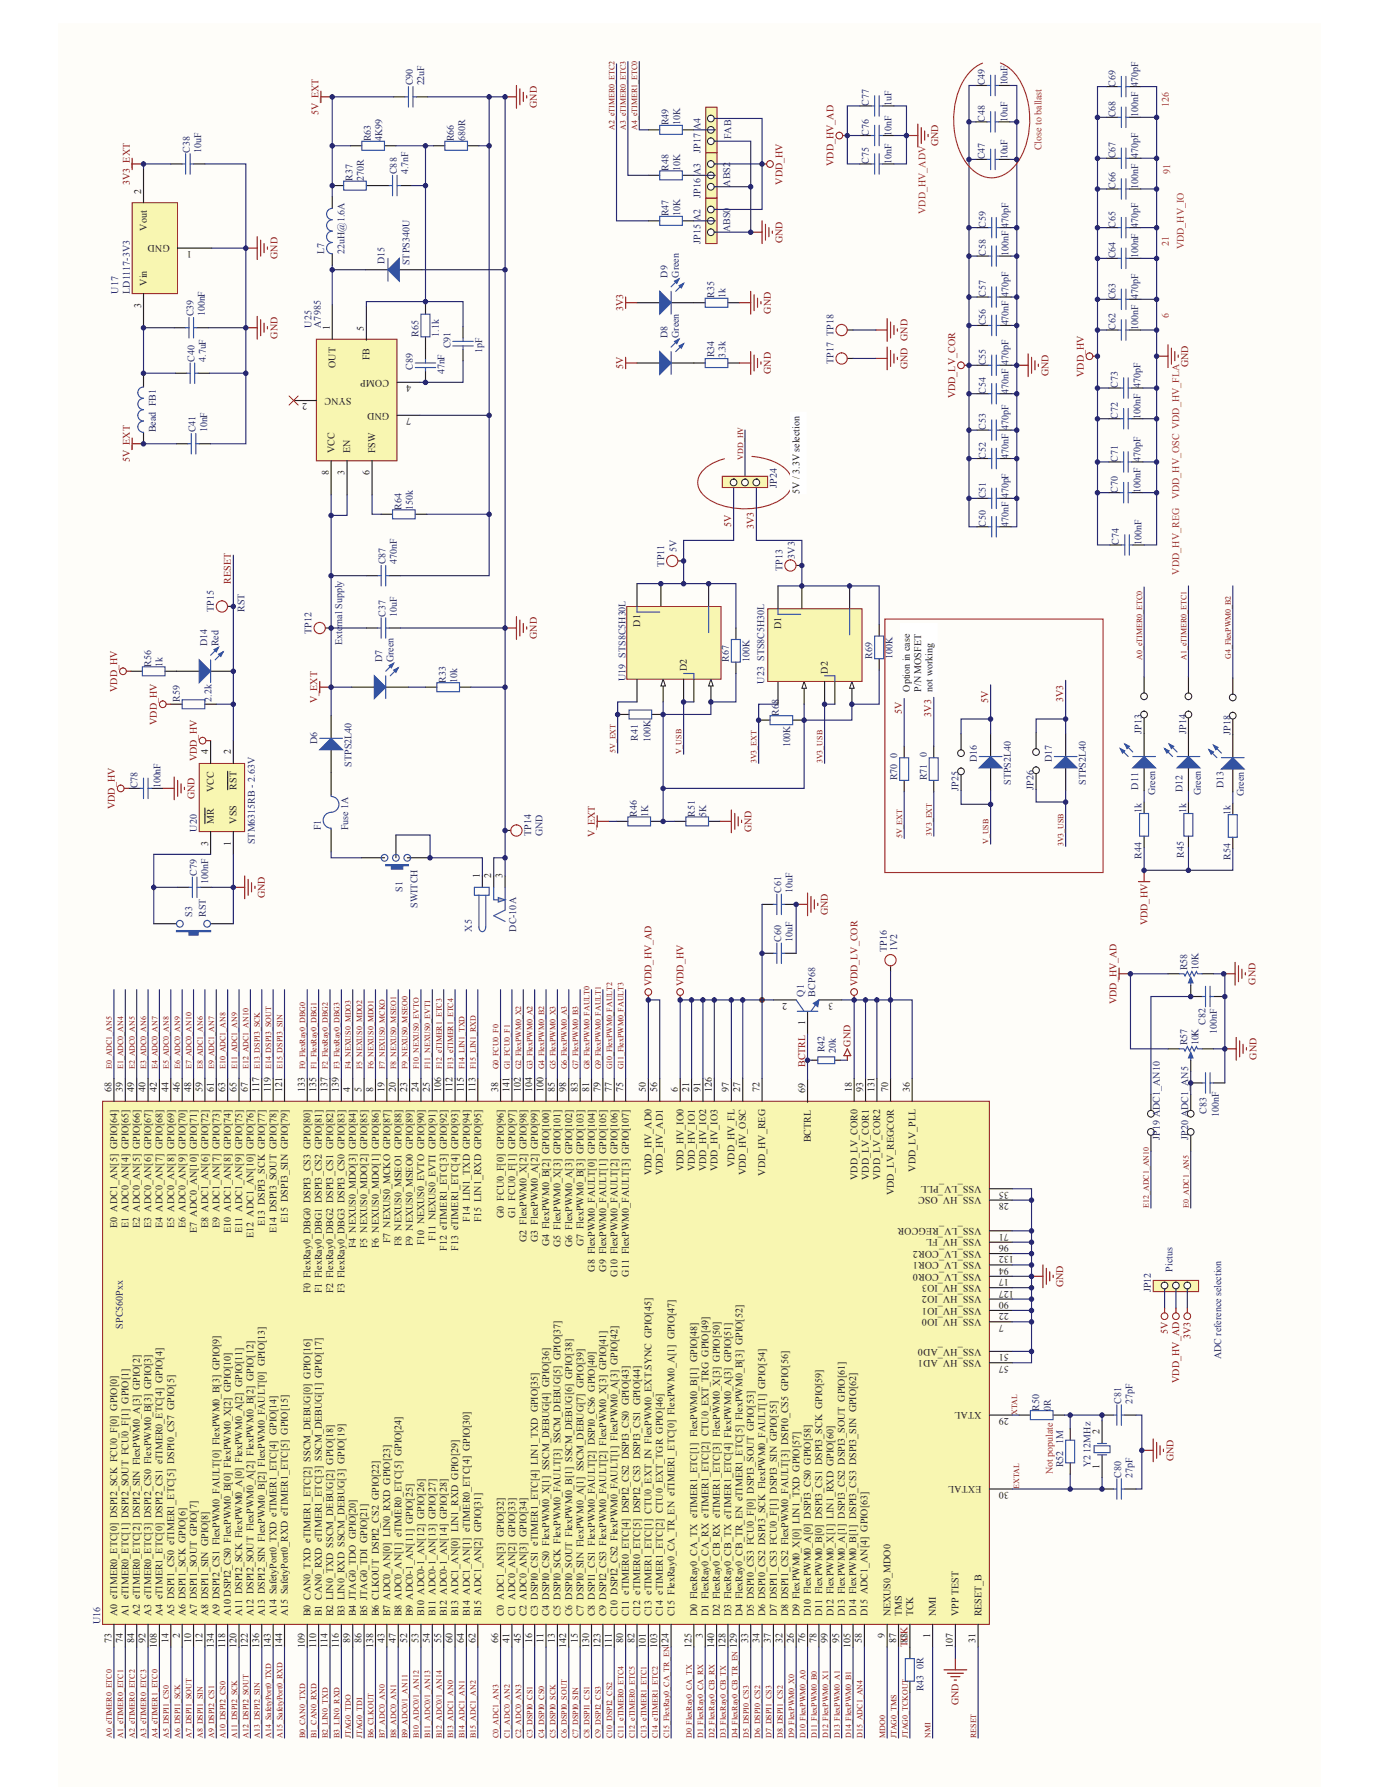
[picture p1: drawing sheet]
<svg xmlns="http://www.w3.org/2000/svg" width="216mm" height="279mm" viewBox="0 0 216 279" stroke-linecap="round" stroke-linejoin="round" font-family="sans-serif">
<defs><g id="words">
<g font-size="1.6" fill="#272872">
<text x="64.5" y="13.4" transform="rotate(-90 64.5 13.4)">C90</text>
<text x="66.3" y="13.4" transform="rotate(-90 66.3 13.4)">22uF</text>
<text x="135.8" y="16.6" transform="rotate(-90 135.8 16.6)">C77</text>
<text x="139.4" y="16.6" transform="rotate(-90 139.4 16.6)">1uF</text>
<text x="154" y="13.4" transform="rotate(-90 154 13.4)">C49</text>
<text x="157.5" y="13.4" transform="rotate(-90 157.5 13.4)">10uF</text>
<text x="174.4" y="13.5" transform="rotate(-90 174.4 13.5)">C69</text>
<text x="29.7" y="23.9" transform="rotate(-90 29.7 23.9)">C38</text>
<text x="31.5" y="23.9" transform="rotate(-90 31.5 23.9)">10uF</text>
<text x="58" y="22.1" transform="rotate(-90 58 22.1)">R63</text>
<text x="59.7" y="22.1" transform="rotate(-90 59.7 22.1)">4K99</text>
<text x="70.9" y="22.1" transform="rotate(-90 70.9 22.1)">R66</text>
<text x="72.7" y="22.1" transform="rotate(-90 72.7 22.1)">680R</text>
<text x="104.5" y="19.6" transform="rotate(-90 104.5 19.6)">R49</text>
<text x="106.3" y="19.6" transform="rotate(-90 106.3 19.6)">10K</text>
<text x="109.5" y="23.9" transform="rotate(-90 109.5 23.9)">JP17 A4</text>
<text x="135.8" y="21.2" transform="rotate(-90 135.8 21.2)">C76</text>
<text x="139.4" y="21.2" transform="rotate(-90 139.4 21.2)">10nF</text>
<text x="154" y="19.1" transform="rotate(-90 154 19.1)">C48</text>
<text x="157.5" y="19.1" transform="rotate(-90 157.5 19.1)">10uF</text>
<text x="174.4" y="18.3" transform="rotate(-90 174.4 18.3)">C68</text>
<text x="177.9" y="18.3" transform="rotate(-90 177.9 18.3)">100nF 470pF</text>
<text x="55.1" y="28.3" transform="rotate(-90 55.1 28.3)">R37</text>
<text x="56.9" y="28.3" transform="rotate(-90 56.9 28.3)">270R</text>
<text x="62" y="27.2" transform="rotate(-90 62 27.2)">C88</text>
<text x="63.8" y="27.2" transform="rotate(-90 63.8 27.2)">4.7nF</text>
<text x="104.5" y="26.7" transform="rotate(-90 104.5 26.7)">R48</text>
<text x="106.3" y="26.7" transform="rotate(-90 106.3 26.7)">10K</text>
<text x="135.8" y="25.6" transform="rotate(-90 135.8 25.6)">C75</text>
<text x="139.4" y="25.6" transform="rotate(-90 139.4 25.6)">10nF</text>
<text x="154" y="24.9" transform="rotate(-90 154 24.9)">C47</text>
<text x="157.5" y="24.9" transform="rotate(-90 157.5 24.9)">10uF</text>
<text x="174.4" y="29.5" transform="rotate(-90 174.4 29.5)">C66</text>
<text x="174.4" y="24.7" transform="rotate(-90 174.4 24.7)">C67</text>
<text x="177.9" y="29.5" transform="rotate(-90 177.9 29.5)">100nF 470pF</text>
<text x="104.5" y="33.8" transform="rotate(-90 104.5 33.8)">R47</text>
<text x="106.3" y="33.8" transform="rotate(-90 106.3 33.8)">10K</text>
<text x="109.5" y="31" transform="rotate(-90 109.5 31)">JP16 A3</text>
<text x="154.1" y="35.6" transform="rotate(-90 154.1 35.6)">C59</text>
<text x="174.4" y="35.6" transform="rotate(-90 174.4 35.6)">C65</text>
<text x="50.7" y="39.7" transform="rotate(-90 50.7 39.7)">L7</text>
<text x="53.9" y="39.7" transform="rotate(-90 53.9 39.7)">22uH@1.6A</text>
<text x="60.1" y="41.3" transform="rotate(-90 60.1 41.3)">D15</text>
<text x="64" y="41.5" transform="rotate(-90 64 41.5)">STPS340U</text>
<text x="109.5" y="38.1" transform="rotate(-90 109.5 38.1)">JP15 A2</text>
<text x="154.1" y="40" transform="rotate(-90 154.1 40)">C58</text>
<text x="157.7" y="40" transform="rotate(-90 157.7 40)">100nF 470pF</text>
<text x="174.4" y="40.4" transform="rotate(-90 174.4 40.4)">C64</text>
<text x="177.9" y="40.4" transform="rotate(-90 177.9 40.4)">100nF 470pF</text>
<text x="18.5" y="45.9" transform="rotate(-90 18.5 45.9)">U17</text>
<text x="20.3" y="45.9" transform="rotate(-90 20.3 45.9)">LD1117-3V3</text>
<text x="104.4" y="43.4" transform="rotate(-90 104.4 43.4)">D9</text>
<text x="106.1" y="43.4" transform="rotate(-90 106.1 43.4)">Green</text>
<text x="111.6" y="46.6" transform="rotate(-90 111.6 46.6)">R35</text>
<text x="113.4" y="46.6" transform="rotate(-90 113.4 46.6)">1k</text>
<text x="154.1" y="46.4" transform="rotate(-90 154.1 46.4)">C57</text>
<text x="174.4" y="46.8" transform="rotate(-90 174.4 46.8)">C63</text>
<text x="30.2" y="49.5" transform="rotate(-90 30.2 49.5)">C39</text>
<text x="32" y="49.5" transform="rotate(-90 32 49.5)">100nF</text>
<text x="48.7" y="51.2" transform="rotate(-90 48.7 51.2)">U25</text>
<text x="50.1" y="51.2" transform="rotate(-90 50.1 51.2)">A7985</text>
<text x="65.4" y="52.7" transform="rotate(-90 65.4 52.7)">R65</text>
<text x="68.6" y="52.7" transform="rotate(-90 68.6 52.7)">1.1k</text>
<text x="104.4" y="52.8" transform="rotate(-90 104.4 52.8)">D8</text>
<text x="106.1" y="52.8" transform="rotate(-90 106.1 52.8)">Green</text>
<text x="154.1" y="50.9" transform="rotate(-90 154.1 50.9)">C56</text>
<text x="157.7" y="50.9" transform="rotate(-90 157.7 50.9)">470nF 470pF</text>
<text x="174.4" y="51.6" transform="rotate(-90 174.4 51.6)">C62</text>
<text x="177.9" y="51.6" transform="rotate(-90 177.9 51.6)">100nF 470pF</text>
<text x="30.4" y="56.6" transform="rotate(-90 30.4 56.6)">C40</text>
<text x="32.2" y="56.6" transform="rotate(-90 32.2 56.6)">4.7uF</text>
<text x="64.5" y="57.8" transform="rotate(-90 64.5 57.8)">C89</text>
<text x="69.5" y="58.5" transform="rotate(-90 69.5 58.5)">47nF</text>
<text x="70.4" y="54.4" transform="rotate(-90 70.4 54.4)">C91</text>
<text x="75.4" y="55.2" transform="rotate(-90 75.4 55.2)">1pF</text>
<text x="111.6" y="55.9" transform="rotate(-90 111.6 55.9)">R34</text>
<text x="113.4" y="56" transform="rotate(-90 113.4 56)">3.3k</text>
<text x="130.3" y="56.9" transform="rotate(-90 130.3 56.9)">TP17 TP18</text>
<text x="154.1" y="57.1" transform="rotate(-90 154.1 57.1)">C55</text>
<text x="154.1" y="61.6" transform="rotate(-90 154.1 61.6)">C54</text>
<text x="157.7" y="61.6" transform="rotate(-90 157.7 61.6)">470nF 470pF</text>
<text x="174.8" y="65.5" transform="rotate(-90 174.8 65.5)">C72</text>
<text x="174.8" y="60.7" transform="rotate(-90 174.8 60.7)">C73</text>
<text x="178.3" y="65.5" transform="rotate(-90 178.3 65.5)">100nF 470pF</text>
<text x="24.4" y="67.6" transform="rotate(-90 24.4 67.6)">Bead FB1</text>
<text x="30.6" y="67.6" transform="rotate(-90 30.6 67.6)">C41</text>
<text x="32.4" y="67.6" transform="rotate(-90 32.4 67.6)">10nF</text>
<text x="154.1" y="71.7" transform="rotate(-90 154.1 71.7)">C52</text>
<text x="154.1" y="67.2" transform="rotate(-90 154.1 67.2)">C53</text>
<text x="157.7" y="71.7" transform="rotate(-90 157.7 71.7)">470nF 470pF</text>
<text x="121.4" y="76.2" transform="rotate(-90 121.4 76.2)">JP24</text>
<text x="154.1" y="77.9" transform="rotate(-90 154.1 77.9)">C51</text>
<text x="174.8" y="77" transform="rotate(-90 174.8 77)">C70</text>
<text x="174.8" y="72.2" transform="rotate(-90 174.8 72.2)">C71</text>
<text x="178.3" y="77" transform="rotate(-90 178.3 77)">100nF 470pF</text>
<text x="62.8" y="79.7" transform="rotate(-90 62.8 79.7)">R64</text>
<text x="64.5" y="79.7" transform="rotate(-90 64.5 79.7)">150k</text>
<text x="154.1" y="82.4" transform="rotate(-90 154.1 82.4)">C50</text>
<text x="157.7" y="82.4" transform="rotate(-90 157.7 82.4)">470nF 470pF</text>
<text x="60.3" y="88.2" transform="rotate(-90 60.3 88.2)">C87</text>
<text x="62" y="88.2" transform="rotate(-90 62 88.2)">470nF</text>
<text x="103.8" y="88.6" transform="rotate(-90 103.8 88.6)">TP11</text>
<text x="105.8" y="86.3" transform="rotate(-90 105.8 86.3)">5V</text>
<text x="122.3" y="89.3" transform="rotate(-90 122.3 89.3)">TP13</text>
<text x="124.3" y="87.3" transform="rotate(-90 124.3 87.3)">3V3</text>
<text x="174.9" y="85.2" transform="rotate(-90 174.9 85.2)">C74</text>
<text x="178.5" y="85.2" transform="rotate(-90 178.5 85.2)">100nF</text>
<text x="33.4" y="95.7" transform="rotate(-90 33.4 95.7)">TP15</text>
<text x="38.2" y="95.7" transform="rotate(-90 38.2 95.7)">RST</text>
<text x="32.4" y="101" transform="rotate(-90 32.4 101)">D14</text>
<text x="34.1" y="101" transform="rotate(-90 34.1 101)">Red</text>
<text x="48.7" y="99.1" transform="rotate(-90 48.7 99.1)">TP12</text>
<text x="53.5" y="100.9" transform="rotate(-90 53.5 100.9)">External Supply</text>
<text x="60.3" y="96.4" transform="rotate(-90 60.3 96.4)">C37</text>
<text x="62" y="96.4" transform="rotate(-90 62 96.4)">10uF</text>
<text x="23.7" y="104.2" transform="rotate(-90 23.7 104.2)">R56</text>
<text x="25.4" y="104.2" transform="rotate(-90 25.4 104.2)">1k</text>
<text x="59.7" y="103.5" transform="rotate(-90 59.7 103.5)">D7</text>
<text x="61.5" y="103.5" transform="rotate(-90 61.5 103.5)">Green</text>
<text x="69.7" y="106.7" transform="rotate(-90 69.7 106.7)">R33</text>
<text x="71.5" y="106.7" transform="rotate(-90 71.5 106.7)">10k</text>
<text x="97.8" y="106.5" transform="rotate(-90 97.8 106.5)">U19 STS8C5H30L</text>
<text x="114" y="103.5" transform="rotate(-90 114 103.5)">R67</text>
<text x="117.2" y="103.5" transform="rotate(-90 117.2 103.5)">100K</text>
<text x="119.5" y="106.9" transform="rotate(-90 119.5 106.9)">U23 STS8C5H30L</text>
<text x="136.4" y="103" transform="rotate(-90 136.4 103)">R69</text>
<text x="139.6" y="103" transform="rotate(-90 139.6 103)">100K</text>
<text x="28.1" y="109.7" transform="rotate(-90 28.1 109.7)">R59</text>
<text x="33.1" y="109.7" transform="rotate(-90 33.1 109.7)">2.2k</text>
<text x="121.8" y="111.9" transform="rotate(-90 121.8 111.9)">R68</text>
<text x="49.6" y="116.3" transform="rotate(-90 49.6 116.3)">D6</text>
<text x="54.9" y="119.9" transform="rotate(-90 54.9 119.9)">STPS2L40</text>
<text x="99.7" y="115.8" transform="rotate(-90 99.7 115.8)">R41</text>
<text x="101.7" y="116" transform="rotate(-90 101.7 116)">100K</text>
<text x="123.6" y="116.9" transform="rotate(-90 123.6 116.9)">100K</text>
<text x="144.9" y="118.3" transform="rotate(-90 144.9 118.3)">0</text>
<text x="152.7" y="119.2" transform="rotate(-90 152.7 119.2)">D16</text>
<text x="164.4" y="119.2" transform="rotate(-90 164.4 119.2)">D17</text>
<text x="178.5" y="114.7" transform="rotate(-90 178.5 114.7)">JP13</text>
<text x="185.4" y="114.7" transform="rotate(-90 185.4 114.7)">JP14</text>
<text x="192.3" y="114.9" transform="rotate(-90 192.3 114.9)">JP18</text>
<text x="21.5" y="123.3" transform="rotate(-90 21.5 123.3)">C78</text>
<text x="25.1" y="123.3" transform="rotate(-90 25.1 123.3)">100nF</text>
<text x="140.3" y="122" transform="rotate(-90 140.3 122)">R70 0</text>
<text x="144.9" y="122" transform="rotate(-90 144.9 122)">R71</text>
<text x="149.9" y="123.6" transform="rotate(-90 149.9 123.6)">JP25</text>
<text x="158" y="122.7" transform="rotate(-90 158 122.7)">STPS2L40</text>
<text x="161.6" y="123.4" transform="rotate(-90 161.6 123.4)">JP26</text>
<text x="169.8" y="122.7" transform="rotate(-90 169.8 122.7)">STPS2L40</text>
<text x="177.9" y="123.4" transform="rotate(-90 177.9 123.4)">D11</text>
<text x="180.6" y="124.3" transform="rotate(-90 180.6 124.3)">Green</text>
<text x="184.9" y="123.8" transform="rotate(-90 184.9 123.8)">D12</text>
<text x="187.7" y="124.3" transform="rotate(-90 187.7 124.3)">Green</text>
<text x="191.3" y="123.3" transform="rotate(-90 191.3 123.3)">D13</text>
<text x="194.5" y="124.5" transform="rotate(-90 194.5 124.5)">Green</text>
<text x="30.8" y="130" transform="rotate(-90 30.8 130)">U20</text>
<text x="39.8" y="132" transform="rotate(-90 39.8 132)">STM6315RB - 2.63V</text>
<text x="50.1" y="129.8" transform="rotate(-90 50.1 129.8)">F1</text>
<text x="54.4" y="129.8" transform="rotate(-90 54.4 129.8)">Fuse 1A</text>
<text x="83" y="130.7" transform="rotate(-90 83 130.7)">TP14</text>
<text x="84.8" y="130.7" transform="rotate(-90 84.8 130.7)">GND</text>
<text x="99.6" y="127.7" transform="rotate(-90 99.6 127.7)">R46</text>
<text x="101.3" y="127.7" transform="rotate(-90 101.3 127.7)">1K</text>
<text x="108.6" y="127.7" transform="rotate(-90 108.6 127.7)">R51</text>
<text x="110.4" y="127.7" transform="rotate(-90 110.4 127.7)">5K</text>
<text x="178.5" y="127.2" transform="rotate(-90 178.5 127.2)">1k</text>
<text x="185.4" y="127.2" transform="rotate(-90 185.4 127.2)">1k</text>
<text x="192.3" y="127.4" transform="rotate(-90 192.3 127.4)">1k</text>
<text x="30.8" y="137" transform="rotate(-90 30.8 137)">C79</text>
<text x="178.5" y="134.3" transform="rotate(-90 178.5 134.3)">R44</text>
<text x="185.1" y="134.1" transform="rotate(-90 185.1 134.1)">R45</text>
<text x="192.3" y="134.5" transform="rotate(-90 192.3 134.5)">R54</text>
<text x="30.1" y="143.4" transform="rotate(-90 30.1 143.4)">S3</text>
<text x="32.2" y="143.4" transform="rotate(-90 32.2 143.4)">RST</text>
<text x="32.5" y="138.2" transform="rotate(-90 32.5 138.2)">100nF</text>
<text x="62.9" y="139.4" transform="rotate(-90 62.9 139.4)">S1</text>
<text x="65.2" y="141.9" transform="rotate(-90 65.2 141.9)">SWITCH</text>
<text x="122.1" y="139.6" transform="rotate(-90 122.1 139.6)">C61</text>
<text x="123.9" y="139.6" transform="rotate(-90 123.9 139.6)">10uF</text>
<text x="73.8" y="145.7" transform="rotate(-90 73.8 145.7)">X5</text>
<text x="80.7" y="145.7" transform="rotate(-90 80.7 145.7)">DC-10A</text>
<text x="122.1" y="147.3" transform="rotate(-90 122.1 147.3)">C60</text>
<text x="123.9" y="147.3" transform="rotate(-90 123.9 147.3)">10uF</text>
<text x="138.7" y="148.9" transform="rotate(-90 138.7 148.9)">TP16</text>
<text x="140.3" y="148.7" transform="rotate(-90 140.3 148.7)">1V2</text>
<text x="125.7" y="155.8" transform="rotate(-90 125.7 155.8)">Q1</text>
<text x="127.5" y="155.8" transform="rotate(-90 127.5 155.8)">BCP68</text>
<text x="185.6" y="151.7" transform="rotate(-90 185.6 151.7)">R58</text>
<text x="187.4" y="151.7" transform="rotate(-90 187.4 151.7)">10K</text>
<text x="188.4" y="160.3" transform="rotate(-90 188.4 160.3)">C82</text>
<text x="190.2" y="161.7" transform="rotate(-90 190.2 161.7)">100nF</text>
<text x="128.9" y="164.5" transform="rotate(-90 128.9 164.5)">R42</text>
<text x="130.7" y="164.7" transform="rotate(-90 130.7 164.7)">20k</text>
<text x="185.6" y="163.5" transform="rotate(-90 185.6 163.5)">R57</text>
<text x="187.4" y="163.5" transform="rotate(-90 187.4 163.5)">10K</text>
<text x="181.3" y="178.2" transform="rotate(-90 181.3 178.2)">JP19 ADC1_AN10</text>
<text x="185.8" y="178.2" transform="rotate(-90 185.8 178.2)">JP20 ADC1_AN5</text>
<text x="188.6" y="174.1" transform="rotate(-90 188.6 174.1)">C83</text>
<text x="190.6" y="174.7" transform="rotate(-90 190.6 174.7)">100nF</text>
<text x="179.9" y="202" transform="rotate(-90 179.9 202)">JP12</text>
<text x="183.3" y="198.8" transform="rotate(-90 183.3 198.8)">Pictus</text>
<text x="19.2" y="207.7" transform="rotate(-90 19.2 207.7)">SPC560Pxx</text>
<text x="190.9" y="212.5" transform="rotate(-90 190.9 212.5)">ADC reference selection</text>
<text x="162.5" y="220.5" transform="rotate(-90 162.5 220.5)">R50</text>
<text x="164.3" y="220.5" transform="rotate(-90 164.3 220.5)">0R</text>
<text x="175.3" y="219.5" transform="rotate(-90 175.3 219.5)">C81</text>
<text x="177.1" y="219.5" transform="rotate(-90 177.1 219.5)">27pF</text>
<text x="166.2" y="225.7" transform="rotate(-90 166.2 225.7)">1M</text>
<text x="166.2" y="229.4" transform="rotate(-90 166.2 229.4)">R52</text>
<text x="170.5" y="229.4" transform="rotate(-90 170.5 229.4)">Y2 12MHz</text>
<text x="175.3" y="231" transform="rotate(-90 175.3 231)">C80</text>
<text x="177.1" y="231" transform="rotate(-90 177.1 231)">27pF</text>
<text x="15.7" y="254" transform="rotate(-90 15.7 254)">U16</text>
<text x="144.4" y="264.5" transform="rotate(-90 144.4 264.5)">R43 0R</text>
</g>
<g font-size="1.6" fill="#7d1315">
<text x="83.9" y="16.8" transform="rotate(-90 83.9 16.8)">GND</text>
<text x="49.8" y="18" transform="rotate(-90 49.8 18)">5V_EXT</text>
<text x="146.7" y="22.9" transform="rotate(-90 146.7 22.9)">GND</text>
<text x="20.3" y="28.9" transform="rotate(-90 20.3 28.9)">3V3_EXT</text>
<text x="122.3" y="28.9" transform="rotate(-90 122.3 28.9)">VDD_HV</text>
<text x="130.3" y="26" transform="rotate(-90 130.3 26)">VDD_HV_AD</text>
<text x="43.4" y="40.5" transform="rotate(-90 43.4 40.5)">GND</text>
<text x="122.3" y="38" transform="rotate(-90 122.3 38)">GND</text>
<text x="43.4" y="52.9" transform="rotate(-90 43.4 52.9)">GND</text>
<text x="97.4" y="48.7" transform="rotate(-90 97.4 48.7)">3V3</text>
<text x="120.5" y="49" transform="rotate(-90 120.5 49)">GND</text>
<text x="97.4" y="57.7" transform="rotate(-90 97.4 57.7)">5V</text>
<text x="120.5" y="58.5" transform="rotate(-90 120.5 58.5)">GND</text>
<text x="141.9" y="57.8" transform="rotate(-90 141.9 57.8)">GND GND</text>
<text x="163.9" y="58.8" transform="rotate(-90 163.9 58.8)">GND</text>
<text x="169.4" y="58.9" transform="rotate(-90 169.4 58.9)">VDD_HV</text>
<text x="185.8" y="57.4" transform="rotate(-90 185.8 57.4)">GND</text>
<text x="149.3" y="62.2" transform="rotate(-90 149.3 62.2)">VDD_LV_COR</text>
<text x="20.3" y="72.3" transform="rotate(-90 20.3 72.3)">5V_EXT</text>
<text x="114.3" y="82.4" transform="rotate(-90 114.3 82.4)">5V</text>
<text x="117.9" y="82.7" transform="rotate(-90 117.9 82.7)">3V3</text>
<text x="36.1" y="91.3" transform="rotate(-90 36.1 91.3)">RESET</text>
<text x="83.9" y="99.9" transform="rotate(-90 83.9 99.9)">GND</text>
<text x="18.3" y="108.2" transform="rotate(-90 18.3 108.2)">VDD_HV</text>
<text x="24.5" y="113.3" transform="rotate(-90 24.5 113.3)">VDD_HV</text>
<text x="49.6" y="109.9" transform="rotate(-90 49.6 109.9)">V_EXT</text>
<text x="141" y="111.7" transform="rotate(-90 141 111.7)">5V</text>
<text x="145.6" y="112.1" transform="rotate(-90 145.6 112.1)">3V3</text>
<text x="154.5" y="109.9" transform="rotate(-90 154.5 109.9)">5V</text>
<text x="166.2" y="109.7" transform="rotate(-90 166.2 109.7)">3V3</text>
<text x="30.8" y="119" transform="rotate(-90 30.8 119)">VDD_HV</text>
<text x="30.4" y="125" transform="rotate(-90 30.4 125)">GND</text>
<text x="18" y="126.5" transform="rotate(-90 18 126.5)">VDD_HV</text>
<text x="93" y="130.9" transform="rotate(-90 93 130.9)">V_EXT</text>
<text x="117.5" y="130.1" transform="rotate(-90 117.5 130.1)">GND</text>
<text x="41.4" y="140.4" transform="rotate(-90 41.4 140.4)">GND</text>
<text x="129.4" y="143.1" transform="rotate(-90 129.4 143.1)">GND</text>
<text x="179.4" y="144.7" transform="rotate(-90 179.4 144.7)">VDD_HV</text>
<text x="101.9" y="154.2" transform="rotate(-90 101.9 154.2)">VDD_HV_AD</text>
<text x="106.8" y="154.2" transform="rotate(-90 106.8 154.2)">VDD_HV</text>
<text x="134" y="154.2" transform="rotate(-90 134 154.2)">VDD_LV_COR</text>
<text x="196.3" y="154" transform="rotate(-90 196.3 154)">GND</text>
<text x="174.6" y="157" transform="rotate(-90 174.6 157)">VDD_HV_AD</text>
<text x="125.9" y="166.8" transform="rotate(-90 125.9 166.8)">BCTRL</text>
<text x="133" y="163.6" transform="rotate(-90 133 163.6)">GND</text>
<text x="196.4" y="165.7" transform="rotate(-90 196.4 165.7)">GND</text>
<text x="166.2" y="201.3" transform="rotate(-90 166.2 201.3)">GND</text>
<text x="182.6" y="208.6" transform="rotate(-90 182.6 208.6)">5V</text>
<text x="186.1" y="209.4" transform="rotate(-90 186.1 209.4)">3V3</text>
<text x="184.3" y="216.2" transform="rotate(-90 184.3 216.2)">VDD_HV_AD</text>
<text x="183.5" y="228.5" transform="rotate(-90 183.5 228.5)">GND</text>
<text x="141.9" y="257.5" transform="rotate(-90 141.9 257.5)">TCK</text>
<text x="149.9" y="266.6" transform="rotate(-90 149.9 266.6)">GND</text>
</g>
<g font-size="1.6" fill="#ee1f23">
<text x="182.7" y="16.7" transform="rotate(-90 182.7 16.7)">126</text>
<text x="162.8" y="23.5" transform="rotate(-90 162.8 23.5)">Close to ballast</text>
<text x="182.9" y="27.2" transform="rotate(-90 182.9 27.2)">91</text>
<text x="144.7" y="33.5" transform="rotate(-90 144.7 33.5)">VDD_HV_ADV</text>
<text x="182.7" y="38.4" transform="rotate(-90 182.7 38.4)">21</text>
<text x="185.1" y="39" transform="rotate(-90 185.1 39)">VDD_HV_IO</text>
<text x="182.7" y="49.6" transform="rotate(-90 182.7 49.6)">6</text>
<text x="184.3" y="78.1" transform="rotate(-90 184.3 78.1)">VDD_HV_OSC VDD_HV_FLA</text>
<text x="184.3" y="89.8" transform="rotate(-90 184.3 89.8)">VDD_HV_REG</text>
</g>
<g font-size="1.6" fill="#2a2976">
<text x="114.3" y="21.7" transform="rotate(-90 114.3 21.7)">FAB</text>
<text x="114.1" y="29.2" transform="rotate(-90 114.1 29.2)">ABS2</text>
<text x="114.1" y="36.3" transform="rotate(-90 114.1 36.3)">ABS0</text>
</g>
<g font-size="1.6" fill="#231f20">
<text x="22.1" y="30.3" transform="rotate(-90 22.1 30.3)">2</text>
<text x="22.9" y="36.1" transform="rotate(-90 22.9 36.1)">Vout</text>
<text x="22.9" y="44.7" transform="rotate(-90 22.9 44.7)">Vin</text>
<text x="22.1" y="48.1" transform="rotate(-90 22.1 48.1)">3</text>
<text x="51.6" y="51.6" transform="rotate(-90 51.6 51.6)">1</text>
<text x="56.9" y="51.8" transform="rotate(-90 56.9 51.8)">5</text>
<text x="52.5" y="57.5" transform="rotate(-90 52.5 57.5)">OUT</text>
<text x="57.8" y="56.3" transform="rotate(-90 57.8 56.3)">FB</text>
<text x="52.3" y="70.8" transform="rotate(-90 52.3 70.8)">VCC</text>
<text x="54.8" y="70.8" transform="rotate(-90 54.8 70.8)">EN</text>
<text x="58.7" y="70.8" transform="rotate(-90 58.7 70.8)">FSW</text>
<text x="51.4" y="74.3" transform="rotate(-90 51.4 74.3)">8</text>
<text x="53.9" y="74.3" transform="rotate(-90 53.9 74.3)">3</text>
<text x="57.8" y="74.3" transform="rotate(-90 57.8 74.3)">6</text>
<text x="125" y="77.2" transform="rotate(-90 125 77.2)">5V / 3.3V selection</text>
<text x="100.1" y="98" transform="rotate(-90 100.1 98)">D1</text>
<text x="111.3" y="97.7" transform="rotate(-90 111.3 97.7)">S2</text>
<text x="122.1" y="98.3" transform="rotate(-90 122.1 98.3)">D1</text>
<text x="133.3" y="98.1" transform="rotate(-90 133.3 98.1)">S2</text>
<text x="107.4" y="104.9" transform="rotate(-90 107.4 104.9)">D2</text>
<text x="129.4" y="105.3" transform="rotate(-90 129.4 105.3)">D2</text>
<text x="142.2" y="108.1" transform="rotate(-90 142.2 108.1)">Option in case</text>
<text x="144" y="108.1" transform="rotate(-90 144 108.1)">P/N MOSFET</text>
<text x="145.8" y="108.1" transform="rotate(-90 145.8 108.1)">not working</text>
<text x="32.5" y="117.9" transform="rotate(-90 32.5 117.9)">4</text>
<text x="36.1" y="117.9" transform="rotate(-90 36.1 117.9)">2</text>
<text x="33.4" y="123.8" transform="rotate(-90 33.4 123.8)">VCC</text>
<text x="37" y="123.5" transform="rotate(-90 37 123.5)">RST</text>
<text x="33.4" y="128.8" transform="rotate(-90 33.4 128.8)">MR</text>
<text x="37" y="128.8" transform="rotate(-90 37 128.8)">VSS</text>
<text x="32.5" y="132.2" transform="rotate(-90 32.5 132.2)">3</text>
<text x="36.1" y="132.2" transform="rotate(-90 36.1 132.2)">1</text>
<text x="75" y="137.3" transform="rotate(-90 75 137.3)">1</text>
<text x="76.8" y="137.3" transform="rotate(-90 76.8 137.3)">2</text>
<text x="78.6" y="137.3" transform="rotate(-90 78.6 137.3)">3</text>
<text x="125.9" y="160.3" transform="rotate(-90 125.9 160.3)">1</text>
<text x="17.4" y="170.7" transform="rotate(-90 17.4 170.7)">68</text>
<text x="19.2" y="170.7" transform="rotate(-90 19.2 170.7)">39</text>
<text x="21" y="170.7" transform="rotate(-90 21 170.7)">49</text>
<text x="22.8" y="170.7" transform="rotate(-90 22.8 170.7)">40</text>
<text x="24.5" y="170.7" transform="rotate(-90 24.5 170.7)">42</text>
<text x="26.3" y="170.7" transform="rotate(-90 26.3 170.7)">44</text>
<text x="28.1" y="170.7" transform="rotate(-90 28.1 170.7)">46</text>
<text x="29.9" y="170.7" transform="rotate(-90 29.9 170.7)">48</text>
<text x="31.7" y="170.7" transform="rotate(-90 31.7 170.7)">59</text>
<text x="33.4" y="170.7" transform="rotate(-90 33.4 170.7)">61</text>
<text x="35.2" y="170.7" transform="rotate(-90 35.2 170.7)">63</text>
<text x="37" y="170.7" transform="rotate(-90 37 170.7)">65</text>
<text x="38.8" y="170.7" transform="rotate(-90 38.8 170.7)">67</text>
<text x="40.5" y="170.7" transform="rotate(-90 40.5 170.7)">117</text>
<text x="42.3" y="170.7" transform="rotate(-90 42.3 170.7)">119</text>
<text x="44.1" y="170.7" transform="rotate(-90 44.1 170.7)">121</text>
<text x="47.7" y="170.7" transform="rotate(-90 47.7 170.7)">133</text>
<text x="49.4" y="170.7" transform="rotate(-90 49.4 170.7)">135</text>
<text x="51.2" y="170.7" transform="rotate(-90 51.2 170.7)">137</text>
<text x="53" y="170.7" transform="rotate(-90 53 170.7)">139</text>
<text x="54.8" y="170.7" transform="rotate(-90 54.8 170.7)">4</text>
<text x="56.5" y="170.7" transform="rotate(-90 56.5 170.7)">5</text>
<text x="58.3" y="170.7" transform="rotate(-90 58.3 170.7)">8</text>
<text x="60.1" y="170.7" transform="rotate(-90 60.1 170.7)">19</text>
<text x="61.9" y="170.7" transform="rotate(-90 61.9 170.7)">20</text>
<text x="63.6" y="170.7" transform="rotate(-90 63.6 170.7)">23</text>
<text x="65.4" y="170.7" transform="rotate(-90 65.4 170.7)">24</text>
<text x="67.2" y="170.7" transform="rotate(-90 67.2 170.7)">25</text>
<text x="69" y="170.7" transform="rotate(-90 69 170.7)">106</text>
<text x="70.8" y="170.7" transform="rotate(-90 70.8 170.7)">112</text>
<text x="72.5" y="170.7" transform="rotate(-90 72.5 170.7)">115</text>
<text x="74.3" y="170.7" transform="rotate(-90 74.3 170.7)">113</text>
<text x="77.9" y="170.7" transform="rotate(-90 77.9 170.7)">38</text>
<text x="79.6" y="170.7" transform="rotate(-90 79.6 170.7)">141</text>
<text x="81.4" y="170.7" transform="rotate(-90 81.4 170.7)">102</text>
<text x="83.2" y="170.7" transform="rotate(-90 83.2 170.7)">104</text>
<text x="85" y="170.7" transform="rotate(-90 85 170.7)">100</text>
<text x="86.8" y="170.7" transform="rotate(-90 86.8 170.7)">85</text>
<text x="88.5" y="170.7" transform="rotate(-90 88.5 170.7)">98</text>
<text x="90.3" y="170.7" transform="rotate(-90 90.3 170.7)">83</text>
<text x="92.1" y="170.7" transform="rotate(-90 92.1 170.7)">81</text>
<text x="93.9" y="170.7" transform="rotate(-90 93.9 170.7)">79</text>
<text x="95.6" y="170.7" transform="rotate(-90 95.6 170.7)">77</text>
<text x="97.4" y="170.7" transform="rotate(-90 97.4 170.7)">75</text>
<text x="101" y="170.7" transform="rotate(-90 101 170.7)">50</text>
<text x="102.8" y="170.7" transform="rotate(-90 102.8 170.7)">56</text>
<text x="106" y="170.7" transform="rotate(-90 106 170.7)">6</text>
<text x="107.7" y="170.7" transform="rotate(-90 107.7 170.7)">21</text>
<text x="109.5" y="170.7" transform="rotate(-90 109.5 170.7)">91</text>
<text x="111.3" y="170.7" transform="rotate(-90 111.3 170.7)">126</text>
<text x="114" y="170.7" transform="rotate(-90 114 170.7)">97</text>
<text x="115.7" y="170.7" transform="rotate(-90 115.7 170.7)">27</text>
<text x="118.8" y="170.7" transform="rotate(-90 118.8 170.7)">72</text>
<text x="125.9" y="170.9" transform="rotate(-90 125.9 170.9)">69</text>
<text x="133.2" y="170.7" transform="rotate(-90 133.2 170.7)">18</text>
<text x="134.9" y="170.7" transform="rotate(-90 134.9 170.7)">93</text>
<text x="136.7" y="170.7" transform="rotate(-90 136.7 170.7)">131</text>
<text x="138.8" y="170.7" transform="rotate(-90 138.8 170.7)">70</text>
<text x="142.2" y="170.7" transform="rotate(-90 142.2 170.7)">36</text>
<text x="126.8" y="178.6" transform="rotate(-90 126.8 178.6)">BCTRL</text>
<text x="101.9" y="183.7" transform="rotate(-90 101.9 183.7)">VDD_HV_AD0</text>
<text x="103.6" y="183.7" transform="rotate(-90 103.6 183.7)">VDD_HV_AD1</text>
<text x="106.8" y="183.1" transform="rotate(-90 106.8 183.1)">VDD_HV_IO0</text>
<text x="108.6" y="183.1" transform="rotate(-90 108.6 183.1)">VDD_HV_IO1</text>
<text x="110.4" y="183.1" transform="rotate(-90 110.4 183.1)">VDD_HV_IO2</text>
<text x="112.2" y="183.1" transform="rotate(-90 112.2 183.1)">VDD_HV_IO3</text>
<text x="114.8" y="182.4" transform="rotate(-90 114.8 182.4)">VDD_HV_FL</text>
<text x="116.6" y="183.7" transform="rotate(-90 116.6 183.7)">VDD_HV_OSC</text>
<text x="119.6" y="183.8" transform="rotate(-90 119.6 183.8)">VDD_HV_REG</text>
<text x="134" y="184.5" transform="rotate(-90 134 184.5)">VDD_LV_COR0</text>
<text x="135.8" y="184.5" transform="rotate(-90 135.8 184.5)">VDD_LV_COR1</text>
<text x="137.6" y="184.5" transform="rotate(-90 137.6 184.5)">VDD_LV_COR2</text>
<text x="143.1" y="183.2" transform="rotate(-90 143.1 183.2)">VDD_LV_PLL</text>
<text x="18.3" y="192" transform="rotate(-90 18.3 192)">E0 ADC1_AN[5] GPIO[64]</text>
<text x="20.1" y="192" transform="rotate(-90 20.1 192)">E1 ADC0_AN[4] GPIO[65]</text>
<text x="21.9" y="192" transform="rotate(-90 21.9 192)">E2 ADC0_AN[5] GPIO[66]</text>
<text x="23.7" y="192" transform="rotate(-90 23.7 192)">E3 ADC0_AN[6] GPIO[67]</text>
<text x="25.4" y="192" transform="rotate(-90 25.4 192)">E4 ADC0_AN[7] GPIO[68]</text>
<text x="27.2" y="192" transform="rotate(-90 27.2 192)">E5 ADC0_AN[8] GPIO[69]</text>
<text x="29" y="192" transform="rotate(-90 29 192)">E6 ADC0_AN[9] GPIO[70]</text>
<text x="32.5" y="192" transform="rotate(-90 32.5 192)">E8 ADC1_AN[6] GPIO[72]</text>
<text x="34.3" y="192" transform="rotate(-90 34.3 192)">E9 ADC1_AN[7] GPIO[73]</text>
<text x="41.4" y="191.7" transform="rotate(-90 41.4 191.7)">E13 DSPI3_SCK GPIO[77]</text>
<text x="45" y="191.2" transform="rotate(-90 45 191.2)">E15 DSPI3_SIN GPIO[79]</text>
<text x="73.4" y="191" transform="rotate(-90 73.4 191)">F14 LIN1_TXD GPIO[94]</text>
<text x="75.2" y="191.1" transform="rotate(-90 75.2 191.1)">F15 LIN1_RXD GPIO[95]</text>
<text x="78.8" y="190.4" transform="rotate(-90 78.8 190.4)">G0 FCU0_F[0] GPIO[96]</text>
<text x="80.5" y="190.4" transform="rotate(-90 80.5 190.4)">G1 FCU0_F[1] GPIO[97]</text>
<text x="139.7" y="186.8" transform="rotate(-90 139.7 186.8)">VDD_LV_REGCOR</text>
<text x="30.8" y="192.7" transform="rotate(-90 30.8 192.7)">E7 ADC0_AN[10] GPIO[71]</text>
<text x="36.1" y="192.7" transform="rotate(-90 36.1 192.7)">E10 ADC1_AN[8] GPIO[74]</text>
<text x="37.9" y="192.7" transform="rotate(-90 37.9 192.7)">E11 ADC1_AN[9] GPIO[75]</text>
<text x="39.7" y="193.5" transform="rotate(-90 39.7 193.5)">E12 ADC1_AN[10] GPIO[76]</text>
<text x="43.2" y="192.8" transform="rotate(-90 43.2 192.8)">E14 DSPI3_SOUT GPIO[78]</text>
<text x="55.6" y="195.1" transform="rotate(-90 55.6 195.1)">F4 NEXUS0_MDO[3] GPIO[84]</text>
<text x="57.4" y="195.1" transform="rotate(-90 57.4 195.1)">F5 NEXUS0_MDO[2] GPIO[85]</text>
<text x="59.2" y="195.1" transform="rotate(-90 59.2 195.1)">F6 NEXUS0_MDO[1] GPIO[86]</text>
<text x="61" y="194.3" transform="rotate(-90 61 194.3)">F7 NEXUS0_MCKO GPIO[87]</text>
<text x="62.8" y="194.8" transform="rotate(-90 62.8 194.8)">F8 NEXUS0_MSEO1 GPIO[88]</text>
<text x="64.5" y="194.8" transform="rotate(-90 64.5 194.8)">F9 NEXUS0_MSEO0 GPIO[89]</text>
<text x="66.3" y="194.6" transform="rotate(-90 66.3 194.6)">F10 NEXUS0_EVTO GPIO[90]</text>
<text x="68.1" y="194" transform="rotate(-90 68.1 194)">F11 NEXUS0_EVTI GPIO[91]</text>
<text x="69.9" y="195.5" transform="rotate(-90 69.9 195.5)">F12 eTIMER1_ETC[3] GPIO[92]</text>
<text x="71.6" y="195.5" transform="rotate(-90 71.6 195.5)">F13 eTIMER1_ETC[4] GPIO[93]</text>
<text x="82.3" y="194.2" transform="rotate(-90 82.3 194.2)">G2 FlexPWM0_X[2] GPIO[98]</text>
<text x="84.1" y="194.2" transform="rotate(-90 84.1 194.2)">G3 FlexPWM0_A[2] GPIO[99]</text>
<text x="85.9" y="194.9" transform="rotate(-90 85.9 194.9)">G4 FlexPWM0_B[2] GPIO[100]</text>
<text x="87.6" y="194.9" transform="rotate(-90 87.6 194.9)">G5 FlexPWM0_X[3] GPIO[101]</text>
<text x="89.4" y="194.9" transform="rotate(-90 89.4 194.9)">G6 FlexPWM0_A[3] GPIO[102]</text>
<text x="91.2" y="194.9" transform="rotate(-90 91.2 194.9)">G7 FlexPWM0_B[3] GPIO[103]</text>
<text x="48.5" y="202.2" transform="rotate(-90 48.5 202.2)">F0 FlexRay0_DBG0 DSPI3_CS3 GPIO[80]</text>
<text x="50.3" y="202.2" transform="rotate(-90 50.3 202.2)">F1 FlexRay0_DBG1 DSPI3_CS2 GPIO[81]</text>
<text x="52.1" y="202.2" transform="rotate(-90 52.1 202.2)">F2 FlexRay0_DBG2 DSPI3_CS1 GPIO[82]</text>
<text x="53.9" y="202.2" transform="rotate(-90 53.9 202.2)">F3 FlexRay0_DBG3 DSPI3_CS0 GPIO[83]</text>
<text x="93" y="198.8" transform="rotate(-90 93 198.8)">G8 FlexPWM0_FAULT[0] GPIO[104]</text>
<text x="94.8" y="198.8" transform="rotate(-90 94.8 198.8)">G9 FlexPWM0_FAULT[1] GPIO[105]</text>
<text x="96.5" y="199.6" transform="rotate(-90 96.5 199.6)">G10 FlexPWM0_FAULT[2] GPIO[106]</text>
<text x="98.3" y="199.6" transform="rotate(-90 98.3 199.6)">G11 FlexPWM0_FAULT[3] GPIO[107]</text>
<text x="171.9" y="224.3" transform="rotate(-90 171.9 224.3)">2</text>
<text x="171.9" y="229.7" transform="rotate(-90 171.9 229.7)">1</text>
<text x="17.4" y="257" transform="rotate(-90 17.4 257)">73</text>
<text x="18.3" y="252.7" transform="rotate(-90 18.3 252.7)">A0 eTIMER0_ETC[0] DSPI2_SCK FCU0_F[0] GPIO[0]</text>
<text x="19.2" y="257" transform="rotate(-90 19.2 257)">74</text>
<text x="20.1" y="252.7" transform="rotate(-90 20.1 252.7)">A1 eTIMER0_ETC[1] DSPI2_SOUT FCU0_F[1] GPIO[1]</text>
<text x="21" y="257" transform="rotate(-90 21 257)">84</text>
<text x="21.9" y="252.7" transform="rotate(-90 21.9 252.7)">A2 eTIMER0_ETC[2] DSPI2_SIN FlexPWM0_A[3] GPIO[2]</text>
<text x="22.8" y="257" transform="rotate(-90 22.8 257)">92</text>
<text x="23.7" y="252.7" transform="rotate(-90 23.7 252.7)">A3 eTIMER0_ETC[3] DSPI2_CS0 FlexPWM0_B[3] GPIO[3]</text>
<text x="24.5" y="257.7" transform="rotate(-90 24.5 257.7)">108</text>
<text x="25.4" y="252.7" transform="rotate(-90 25.4 252.7)">A4 eTIMER1_ETC[0] DSPI2_CS1 eTIMER0_ETC[4] GPIO[4]</text>
<text x="26.3" y="257" transform="rotate(-90 26.3 257)">14</text>
<text x="27.2" y="252.7" transform="rotate(-90 27.2 252.7)">A5 DSPI1_CS0 eTIMER1_ETC[5] DSPI0_CS7 GPIO[5]</text>
<text x="28.1" y="256.2" transform="rotate(-90 28.1 256.2)">2</text>
<text x="29" y="252.7" transform="rotate(-90 29 252.7)">A6 DSPI1_SCK GPIO[6]</text>
<text x="29.9" y="257" transform="rotate(-90 29.9 257)">10</text>
<text x="30.8" y="252.7" transform="rotate(-90 30.8 252.7)">A7 DSPI1_SOUT GPIO[7]</text>
<text x="31.7" y="257" transform="rotate(-90 31.7 257)">12</text>
<text x="32.5" y="252.7" transform="rotate(-90 32.5 252.7)">A8 DSPI1_SIN GPIO[8]</text>
<text x="33.4" y="257.7" transform="rotate(-90 33.4 257.7)">134</text>
<text x="34.3" y="252.7" transform="rotate(-90 34.3 252.7)">A9 DSPI2_CS1 FlexPWM0_FAULT[0] FlexPWM0_B[3] GPIO[9]</text>
<text x="35.2" y="257.7" transform="rotate(-90 35.2 257.7)">118</text>
<text x="36.1" y="252.7" transform="rotate(-90 36.1 252.7)">A10 DSPI2_CS0 FlexPWM0_B[0] FlexPWM0_X[2] GPIO[10]</text>
<text x="37" y="257.7" transform="rotate(-90 37 257.7)">120</text>
<text x="37.9" y="252.7" transform="rotate(-90 37.9 252.7)">A11 DSPI2_SCK FlexPWM0_A[0] FlexPWM0_A[2] GPIO[11]</text>
<text x="38.8" y="257.7" transform="rotate(-90 38.8 257.7)">122</text>
<text x="39.7" y="252.7" transform="rotate(-90 39.7 252.7)">A12 DSPI2_SOUT FlexPWM0_A[2] FlexPWM0_B[2] GPIO[12]</text>
<text x="40.5" y="257.7" transform="rotate(-90 40.5 257.7)">136</text>
<text x="41.4" y="252.7" transform="rotate(-90 41.4 252.7)">A13 DSPI2_SIN FlexPWM0_B[2] FlexPWM0_FAULT[0] GPIO[13]</text>
<text x="42.3" y="257.7" transform="rotate(-90 42.3 257.7)">143</text>
<text x="43.2" y="252.7" transform="rotate(-90 43.2 252.7)">A14 SafetyPort0_TXD eTIMER1_ETC[4] GPIO[14]</text>
<text x="44.1" y="257.7" transform="rotate(-90 44.1 257.7)">144</text>
<text x="45" y="252.7" transform="rotate(-90 45 252.7)">A15 SafetyPort0_RXD eTIMER1_ETC[5] GPIO[15]</text>
<text x="47.7" y="257.7" transform="rotate(-90 47.7 257.7)">109</text>
<text x="48.5" y="252.7" transform="rotate(-90 48.5 252.7)">B0 CAN0_TXD eTIMER1_ETC[2] SSCM_DEBUG[0] GPIO[16]</text>
<text x="49.4" y="257.7" transform="rotate(-90 49.4 257.7)">110</text>
<text x="50.3" y="252.7" transform="rotate(-90 50.3 252.7)">B1 CAN0_RXD eTIMER1_ETC[3] SSCM_DEBUG[1] GPIO[17]</text>
<text x="51.2" y="257.7" transform="rotate(-90 51.2 257.7)">114</text>
<text x="52.1" y="252.7" transform="rotate(-90 52.1 252.7)">B2 LIN0_TXD SSCM_DEBUG[2] GPIO[18]</text>
<text x="53" y="257.7" transform="rotate(-90 53 257.7)">116</text>
<text x="53.9" y="252.7" transform="rotate(-90 53.9 252.7)">B3 LIN0_RXD SSCM_DEBUG[3] GPIO[19]</text>
<text x="54.8" y="257" transform="rotate(-90 54.8 257)">89</text>
<text x="55.6" y="252.7" transform="rotate(-90 55.6 252.7)">B4 JTAG0_TDO GPIO[20]</text>
<text x="56.5" y="257" transform="rotate(-90 56.5 257)">86</text>
<text x="57.4" y="252.7" transform="rotate(-90 57.4 252.7)">B5 JTAG0_TDI GPIO[21]</text>
<text x="58.3" y="257.7" transform="rotate(-90 58.3 257.7)">138</text>
<text x="59.2" y="252.7" transform="rotate(-90 59.2 252.7)">B6 CLKOUT DSPI2_CS2 GPIO[22]</text>
<text x="60.1" y="257" transform="rotate(-90 60.1 257)">43</text>
<text x="61" y="252.7" transform="rotate(-90 61 252.7)">B7 ADC0_AN[0] LIN0_RXD GPIO[23]</text>
<text x="61.9" y="257" transform="rotate(-90 61.9 257)">47</text>
<text x="62.8" y="252.7" transform="rotate(-90 62.8 252.7)">B8 ADC0_AN[1] eTIMER0_ETC[5] GPIO[24]</text>
<text x="63.6" y="257" transform="rotate(-90 63.6 257)">52</text>
<text x="64.5" y="252.7" transform="rotate(-90 64.5 252.7)">B9 ADC0-1_AN[11] GPIO[25]</text>
<text x="65.4" y="257" transform="rotate(-90 65.4 257)">53</text>
<text x="66.3" y="252.7" transform="rotate(-90 66.3 252.7)">B10 ADC0-1_AN[12] GPIO[26]</text>
<text x="67.2" y="257" transform="rotate(-90 67.2 257)">54</text>
<text x="68.1" y="252.7" transform="rotate(-90 68.1 252.7)">B11 ADC0-1_AN[13] GPIO[27]</text>
<text x="69" y="257" transform="rotate(-90 69 257)">55</text>
<text x="69.9" y="252.7" transform="rotate(-90 69.9 252.7)">B12 ADC0-1_AN[14] GPIO[28]</text>
<text x="70.8" y="257" transform="rotate(-90 70.8 257)">60</text>
<text x="71.6" y="252.7" transform="rotate(-90 71.6 252.7)">B13 ADC1_AN[0] LIN1_RXD GPIO[29]</text>
<text x="72.5" y="257" transform="rotate(-90 72.5 257)">64</text>
<text x="73.4" y="252.7" transform="rotate(-90 73.4 252.7)">B14 ADC1_AN[1] eTIMER0_ETC[4] GPIO[30]</text>
<text x="74.3" y="257" transform="rotate(-90 74.3 257)">62</text>
<text x="75.2" y="252.7" transform="rotate(-90 75.2 252.7)">B15 ADC1_AN[2] GPIO[31]</text>
<text x="77.9" y="257" transform="rotate(-90 77.9 257)">66</text>
<text x="78.8" y="252.7" transform="rotate(-90 78.8 252.7)">C0 ADC1_AN[3] GPIO[32]</text>
<text x="79.6" y="257" transform="rotate(-90 79.6 257)">41</text>
<text x="80.5" y="252.7" transform="rotate(-90 80.5 252.7)">C1 ADC0_AN[2] GPIO[33]</text>
<text x="81.4" y="257" transform="rotate(-90 81.4 257)">45</text>
<text x="82.3" y="252.7" transform="rotate(-90 82.3 252.7)">C2 ADC0_AN[3] GPIO[34]</text>
<text x="83.2" y="257" transform="rotate(-90 83.2 257)">16</text>
<text x="84.1" y="252.7" transform="rotate(-90 84.1 252.7)">C3 DSPI0_CS1 eTIMER1_ETC[4] LIN1_TXD GPIO[35]</text>
<text x="85" y="257" transform="rotate(-90 85 257)">11</text>
<text x="85.9" y="252.7" transform="rotate(-90 85.9 252.7)">C4 DSPI0_CS0 FlexPWM0_X[1] SSCM_DEBUG[4] GPIO[36]</text>
<text x="86.8" y="257" transform="rotate(-90 86.8 257)">13</text>
<text x="87.6" y="252.7" transform="rotate(-90 87.6 252.7)">C5 DSPI0_SCK FlexPWM0_FAULT[3] SSCM_DEBUG[5] GPIO[37]</text>
<text x="88.5" y="257.7" transform="rotate(-90 88.5 257.7)">142</text>
<text x="89.4" y="252.7" transform="rotate(-90 89.4 252.7)">C6 DSPI0_SOUT FlexPWM0_B[1] SSCM_DEBUG[6] GPIO[38]</text>
<text x="90.3" y="257" transform="rotate(-90 90.3 257)">15</text>
<text x="91.2" y="252.7" transform="rotate(-90 91.2 252.7)">C7 DSPI0_SIN FlexPWM0_A[1] SSCM_DEBUG[7] GPIO[39]</text>
<text x="92.1" y="257.7" transform="rotate(-90 92.1 257.7)">130</text>
<text x="93" y="252.7" transform="rotate(-90 93 252.7)">C8 DSPI1_CS1 FlexPWM0_FAULT[2] DSPI0_CS6 GPIO[40]</text>
<text x="93.9" y="257.7" transform="rotate(-90 93.9 257.7)">123</text>
<text x="94.8" y="252.7" transform="rotate(-90 94.8 252.7)">C9 DSPI2_CS3 FlexPWM0_FAULT[2] FlexPWM0_X[3] GPIO[41]</text>
<text x="95.6" y="257.7" transform="rotate(-90 95.6 257.7)">111</text>
<text x="96.5" y="252.7" transform="rotate(-90 96.5 252.7)">C10 DSPI2_CS2 FlexPWM0_FAULT[1] FlexPWM0_A[3] GPIO[42]</text>
<text x="97.4" y="257" transform="rotate(-90 97.4 257)">80</text>
<text x="98.3" y="252.7" transform="rotate(-90 98.3 252.7)">C11 eTIMER0_ETC[4] DSPI2_CS2 DSPI3_CS0 GPIO[43]</text>
<text x="99.2" y="257" transform="rotate(-90 99.2 257)">82</text>
<text x="100.1" y="252.7" transform="rotate(-90 100.1 252.7)">C12 eTIMER0_ETC[5] DSPI2_CS3 DSPI3_CS1 GPIO[44]</text>
<text x="101" y="257.7" transform="rotate(-90 101 257.7)">101</text>
<text x="101.9" y="252.7" transform="rotate(-90 101.9 252.7)">C13 eTIMER1_ETC[1] CTU0_EXT_IN FlexPWM0_EXT.SYNC GPIO[45]</text>
<text x="102.8" y="257.7" transform="rotate(-90 102.8 257.7)">103</text>
<text x="103.6" y="252.7" transform="rotate(-90 103.6 252.7)">C14 eTIMER1_ETC[2] CTU0_EXT_TGR GPIO[46]</text>
<text x="104.5" y="257.7" transform="rotate(-90 104.5 257.7)">124</text>
<text x="105.4" y="252.7" transform="rotate(-90 105.4 252.7)">C15 FlexRay0_CA_TR_EN eTIMER1_ETC[0] FlexPWM0_A[1] GPIO[47]</text>
<text x="108.1" y="257.7" transform="rotate(-90 108.1 257.7)">125</text>
<text x="109" y="252.7" transform="rotate(-90 109 252.7)">D0 FlexRay0_CA_TX eTIMER1_ETC[1] FlexPWM0_B[1] GPIO[48]</text>
<text x="109.9" y="256.2" transform="rotate(-90 109.9 256.2)">3</text>
<text x="110.8" y="252.7" transform="rotate(-90 110.8 252.7)">D1 FlexRay0_CA_RX eTIMER1_ETC[2] CTU0_EXT_TRG GPIO[49]</text>
<text x="111.6" y="257.7" transform="rotate(-90 111.6 257.7)">140</text>
<text x="112.5" y="252.7" transform="rotate(-90 112.5 252.7)">D2 FlexRay0_CB_RX eTIMER1_ETC[3] FlexPWM0_X[3] GPIO[50]</text>
<text x="113.4" y="257.7" transform="rotate(-90 113.4 257.7)">128</text>
<text x="114.3" y="252.7" transform="rotate(-90 114.3 252.7)">D3 FlexRay0_CB_TX eTIMER1_ETC[4] FlexPWM0_A[3] GPIO[51]</text>
<text x="115.2" y="257.7" transform="rotate(-90 115.2 257.7)">129</text>
<text x="116.1" y="252.7" transform="rotate(-90 116.1 252.7)">D4 FlexRay0_CB_TR_EN eTIMER1_ETC[5] FlexPWM0_B[3] GPIO[52]</text>
<text x="117" y="257" transform="rotate(-90 117 257)">33</text>
<text x="117.9" y="252.7" transform="rotate(-90 117.9 252.7)">D5 DSPI0_CS3 FCU0_F[0] DSPI3_SOUT GPIO[53]</text>
<text x="118.8" y="257" transform="rotate(-90 118.8 257)">34</text>
<text x="119.6" y="252.7" transform="rotate(-90 119.6 252.7)">D6 DSPI0_CS2 DSPI3_SCK FlexPWM0_FAULT[1] GPIO[54]</text>
<text x="120.5" y="257" transform="rotate(-90 120.5 257)">37</text>
<text x="121.4" y="252.7" transform="rotate(-90 121.4 252.7)">D7 DSPI1_CS3 FCU0_F[1] DSPI3_SIN GPIO[55]</text>
<text x="122.3" y="257" transform="rotate(-90 122.3 257)">32</text>
<text x="123.2" y="252.7" transform="rotate(-90 123.2 252.7)">D8 DSPI1_CS2 FlexPWM0_FAULT[3] DSPI0_CS5 GPIO[56]</text>
<text x="124.1" y="257" transform="rotate(-90 124.1 257)">26</text>
<text x="125" y="252.7" transform="rotate(-90 125 252.7)">D9 FlexPWM0_X[0] LIN1_TXD GPIO[57]</text>
<text x="125.9" y="257" transform="rotate(-90 125.9 257)">76</text>
<text x="126.8" y="252.7" transform="rotate(-90 126.8 252.7)">D10 FlexPWM0_A[0] DSPI3_CS0 GPIO[58]</text>
<text x="127.6" y="257" transform="rotate(-90 127.6 257)">78</text>
<text x="128.5" y="252.7" transform="rotate(-90 128.5 252.7)">D11 FlexPWM0_B[0] DSPI3_CS1 DSPI3_SCK GPIO[59]</text>
<text x="129.4" y="257" transform="rotate(-90 129.4 257)">99</text>
<text x="130.3" y="252.7" transform="rotate(-90 130.3 252.7)">D12 FlexPWM0_X[1] LIN1_RXD GPIO[60]</text>
<text x="131.2" y="257" transform="rotate(-90 131.2 257)">95</text>
<text x="132.1" y="252.7" transform="rotate(-90 132.1 252.7)">D13 FlexPWM0_A[1] DSPI3_CS2 DSPI3_SOUT GPIO[61]</text>
<text x="133" y="257.7" transform="rotate(-90 133 257.7)">105</text>
<text x="133.9" y="252.7" transform="rotate(-90 133.9 252.7)">D14 FlexPWM0_B[1] DSPI3_CS3 DSPI3_SIN GPIO[62]</text>
<text x="134.8" y="257" transform="rotate(-90 134.8 257)">58</text>
<text x="135.6" y="252.7" transform="rotate(-90 135.6 252.7)">D15 ADC1_AN[4] GPIO[63]</text>
<text x="138.3" y="256.2" transform="rotate(-90 138.3 256.2)">9</text>
<text x="139.2" y="252.7" transform="rotate(-90 139.2 252.7)">NEXUS0_MDO0</text>
<text x="140.1" y="257" transform="rotate(-90 140.1 257)">87</text>
<text x="141" y="252.7" transform="rotate(-90 141 252.7)">TMS</text>
<text x="141.9" y="257" transform="rotate(-90 141.9 257)">88</text>
<text x="142.8" y="252.7" transform="rotate(-90 142.8 252.7)">TCK</text>
<text x="145.4" y="256.2" transform="rotate(-90 145.4 256.2)">1</text>
<text x="146.3" y="252.7" transform="rotate(-90 146.3 252.7)">NMI</text>
<text x="149" y="257.7" transform="rotate(-90 149 257.7)">107</text>
<text x="149.9" y="252.7" transform="rotate(-90 149.9 252.7)">VPP TEST</text>
<text x="152.5" y="257" transform="rotate(-90 152.5 257)">31</text>
<text x="153.4" y="252.7" transform="rotate(-90 153.4 252.7)">RESET_B</text>
</g>
<text font-size="1.6" fill="#ee1d23" x="164.6" y="230.5" transform="rotate(-90 164.6 230.5)">Not populate</text>
<g font-size="1.5" fill="#231f20">
<text x="26.5" y="38.4" transform="rotate(-180 26.5 38.4)">GND</text>
<text x="30" y="39.2" transform="rotate(-180 30 39.2)">1</text>
<text x="60.8" y="59.3" transform="rotate(-180 60.8 59.3)">COMP</text>
<text x="48" y="63.1" transform="rotate(-180 48 63.1)">2</text>
<text x="55" y="62.2" transform="rotate(-180 55 62.2)">SYNC</text>
<text x="60.8" y="64.5" transform="rotate(-180 60.8 64.5)">GND</text>
<text x="64.3" y="65.4" transform="rotate(-180 64.3 65.4)">7</text>
<text x="64.3" y="60.2" transform="rotate(-180 64.3 60.2)">4</text>
<text x="123" y="156.8" transform="rotate(-180 123 156.8)">2</text>
<text x="130.2" y="156.8" transform="rotate(-180 130.2 156.8)">3</text>
<text x="153.4" y="185.4" transform="rotate(-180 153.4 185.4)">VSS_LV_PLL</text>
<text x="153.4" y="187.2" transform="rotate(-180 153.4 187.2)">VSS_HV_OSC</text>
<text x="157.7" y="188.1" transform="rotate(-180 157.7 188.1)">28</text>
<text x="157.7" y="186.3" transform="rotate(-180 157.7 186.3)">35</text>
<text x="153.4" y="197.3" transform="rotate(-180 153.4 197.3)">VSS_LV_COR1</text>
<text x="153.4" y="195.6" transform="rotate(-180 153.4 195.6)">VSS_LV_COR2</text>
<text x="153.4" y="193.8" transform="rotate(-180 153.4 193.8)">VSS_HV_FL</text>
<text x="153.4" y="192" transform="rotate(-180 153.4 192)">VSS_LV_REGCOR</text>
<text x="157.7" y="194.7" transform="rotate(-180 157.7 194.7)">96</text>
<text x="157.7" y="192.9" transform="rotate(-180 157.7 192.9)">71</text>
<text x="158.5" y="196.5" transform="rotate(-180 158.5 196.5)">132</text>
<text x="153.4" y="202.7" transform="rotate(-180 153.4 202.7)">VSS_HV_IO2</text>
<text x="153.4" y="200.9" transform="rotate(-180 153.4 200.9)">VSS_HV_IO3</text>
<text x="153.4" y="199.1" transform="rotate(-180 153.4 199.1)">VSS_LV_COR0</text>
<text x="157.7" y="203.6" transform="rotate(-180 157.7 203.6)">90</text>
<text x="157.7" y="200" transform="rotate(-180 157.7 200)">17</text>
<text x="157.7" y="198.2" transform="rotate(-180 157.7 198.2)">94</text>
<text x="158.5" y="201.8" transform="rotate(-180 158.5 201.8)">127</text>
<text x="153.4" y="206.2" transform="rotate(-180 153.4 206.2)">VSS_HV_IO0</text>
<text x="153.4" y="204.5" transform="rotate(-180 153.4 204.5)">VSS_HV_IO1</text>
<text x="156.9" y="207.1" transform="rotate(-180 156.9 207.1)">7</text>
<text x="157.7" y="205.3" transform="rotate(-180 157.7 205.3)">22</text>
<text x="153.4" y="210.9" transform="rotate(-180 153.4 210.9)">VSS_HV_AD0</text>
<text x="153.4" y="212.6" transform="rotate(-180 153.4 212.6)">VSS_HV_AD1</text>
<text x="157.7" y="211.7" transform="rotate(-180 157.7 211.7)">51</text>
<text x="157.7" y="213.5" transform="rotate(-180 157.7 213.5)">57</text>
<text x="153.4" y="220.8" transform="rotate(-180 153.4 220.8)">XTAL</text>
<text x="157.7" y="221.7" transform="rotate(-180 157.7 221.7)">29</text>
<text x="153.4" y="232.4" transform="rotate(-180 153.4 232.4)">EXTAL</text>
<text x="157.7" y="233.3" transform="rotate(-180 157.7 233.3)">30</text>
</g>
<g font-size="1.2" fill="#7d1315">
<text x="96.1" y="20.3" transform="rotate(-90 96.1 20.3)">A2_eTIMER0_ETC2</text>
<text x="97.8" y="20.3" transform="rotate(-90 97.8 20.3)">A3_eTIMER0_ETC3</text>
<text x="99.6" y="20.3" transform="rotate(-90 99.6 20.3)">A4_eTIMER1_ETC0</text>
<text x="116.2" y="71.9" transform="rotate(-90 116.2 71.9)">VDD_HV</text>
<text x="178.6" y="103.2" transform="rotate(-90 178.6 103.2)">A0_eTIMER0_ETC0</text>
<text x="185.5" y="103.2" transform="rotate(-90 185.5 103.2)">A1_eTIMER0_ETC1</text>
<text x="192.4" y="103" transform="rotate(-90 192.4 103)">G4_FlexPWM0_B2</text>
<text x="96.2" y="117.8" transform="rotate(-90 96.2 117.8)">5V_EXT</text>
<text x="106.6" y="117.9" transform="rotate(-90 106.6 117.9)">V_USB</text>
<text x="118.3" y="119.4" transform="rotate(-90 118.3 119.4)">3V3_EXT</text>
<text x="128.6" y="119.4" transform="rotate(-90 128.6 119.4)">3V3_USB</text>
<text x="141" y="131.1" transform="rotate(-90 141 131.1)">5V_EXT</text>
<text x="145.7" y="130.7" transform="rotate(-90 145.7 130.7)">3V3_EXT</text>
<text x="154.6" y="132" transform="rotate(-90 154.6 132)">V_USB</text>
<text x="166.3" y="132.3" transform="rotate(-90 166.3 132.3)">3V3_USB</text>
<text x="17.5" y="167.2" transform="rotate(-90 17.5 167.2)">E0_ADC1_AN5</text>
<text x="19.3" y="167.2" transform="rotate(-90 19.3 167.2)">E1_ADC0_AN4</text>
<text x="21.1" y="167.2" transform="rotate(-90 21.1 167.2)">E2_ADC0_AN5</text>
<text x="22.8" y="167.2" transform="rotate(-90 22.8 167.2)">E3_ADC0_AN6</text>
<text x="24.6" y="167.2" transform="rotate(-90 24.6 167.2)">E4_ADC0_AN7</text>
<text x="26.4" y="167.2" transform="rotate(-90 26.4 167.2)">E5_ADC0_AN8</text>
<text x="28.2" y="167.2" transform="rotate(-90 28.2 167.2)">E6_ADC0_AN9</text>
<text x="29.9" y="167.2" transform="rotate(-90 29.9 167.2)">E7_ADC0_AN10</text>
<text x="31.7" y="167.2" transform="rotate(-90 31.7 167.2)">E8_ADC1_AN6</text>
<text x="33.5" y="167.2" transform="rotate(-90 33.5 167.2)">E9_ADC1_AN7</text>
<text x="35.3" y="167.2" transform="rotate(-90 35.3 167.2)">E10_ADC1_AN8</text>
<text x="37.1" y="167.2" transform="rotate(-90 37.1 167.2)">E11_ADC1_AN9</text>
<text x="38.8" y="167.2" transform="rotate(-90 38.8 167.2)">E12_ADC1_AN10</text>
<text x="40.6" y="167.2" transform="rotate(-90 40.6 167.2)">E13_DSPI3_SCK</text>
<text x="42.4" y="167.2" transform="rotate(-90 42.4 167.2)">E14_DSPI3_SOUT</text>
<text x="44.2" y="167.2" transform="rotate(-90 44.2 167.2)">E15_DSPI3_SIN</text>
<text x="47.7" y="167.2" transform="rotate(-90 47.7 167.2)">F0_FlexRay0_DBG0</text>
<text x="49.5" y="167.2" transform="rotate(-90 49.5 167.2)">F1_FlexRay0_DBG1</text>
<text x="51.3" y="167.2" transform="rotate(-90 51.3 167.2)">F2_FlexRay0_DBG2</text>
<text x="53.1" y="167.2" transform="rotate(-90 53.1 167.2)">F3_FlexRay0_DBG3</text>
<text x="54.8" y="167.2" transform="rotate(-90 54.8 167.2)">F4_NEXUS0_MDO3</text>
<text x="56.6" y="167.2" transform="rotate(-90 56.6 167.2)">F5_NEXUS0_MDO2</text>
<text x="58.4" y="167.2" transform="rotate(-90 58.4 167.2)">F6_NEXUS0_MDO1</text>
<text x="60.2" y="167.2" transform="rotate(-90 60.2 167.2)">F7_NEXUS0_MCKO</text>
<text x="61.9" y="167.2" transform="rotate(-90 61.9 167.2)">F8_NEXUS0_MSEO1</text>
<text x="63.7" y="167.2" transform="rotate(-90 63.7 167.2)">F9_NEXUS0_MSEO0</text>
<text x="65.5" y="167.2" transform="rotate(-90 65.5 167.2)">F10_NEXUS0_EVTO</text>
<text x="67.3" y="167.2" transform="rotate(-90 67.3 167.2)">F11_NEXUS0_EVTI</text>
<text x="69.1" y="167.2" transform="rotate(-90 69.1 167.2)">F12_eTIMER1_ETC3</text>
<text x="70.8" y="167.2" transform="rotate(-90 70.8 167.2)">F13_eTIMER1_ETC4</text>
<text x="72.6" y="167.2" transform="rotate(-90 72.6 167.2)">F14_LIN1_TXD</text>
<text x="74.4" y="167.2" transform="rotate(-90 74.4 167.2)">F15_LIN1_RXD</text>
<text x="77.9" y="167.2" transform="rotate(-90 77.9 167.2)">G0_FCU0_F0</text>
<text x="79.7" y="167.2" transform="rotate(-90 79.7 167.2)">G1_FCU0_F1</text>
<text x="81.5" y="167.2" transform="rotate(-90 81.5 167.2)">G2_FlexPWM0_X2</text>
<text x="83.3" y="167.2" transform="rotate(-90 83.3 167.2)">G3_FlexPWM0_A2</text>
<text x="85.1" y="167.2" transform="rotate(-90 85.1 167.2)">G4_FlexPWM0_B2</text>
<text x="86.8" y="167.2" transform="rotate(-90 86.8 167.2)">G5_FlexPWM0_X3</text>
<text x="88.6" y="167.2" transform="rotate(-90 88.6 167.2)">G6_FlexPWM0_A3</text>
<text x="90.4" y="167.2" transform="rotate(-90 90.4 167.2)">G7_FlexPWM0_B3</text>
<text x="92.2" y="167.2" transform="rotate(-90 92.2 167.2)">G8_FlexPWM0_FAULT0</text>
<text x="93.9" y="167.2" transform="rotate(-90 93.9 167.2)">G9_FlexPWM0_FAULT1</text>
<text x="95.7" y="167.2" transform="rotate(-90 95.7 167.2)">G10_FlexPWM0_FAULT2</text>
<text x="97.5" y="167.2" transform="rotate(-90 97.5 167.2)">G11_FlexPWM0_FAULT3</text>
<text x="179.6" y="188.9" transform="rotate(-90 179.6 188.9)">E12_ADC1_AN10</text>
<text x="185.8" y="188.9" transform="rotate(-90 185.8 188.9)">E0_ADC1_AN5</text>
<text x="159" y="221.2" transform="rotate(-90 159 221.2)">XTAL</text>
<text x="159.4" y="232.8" transform="rotate(-90 159.4 232.8)">EXTAL</text>
<text x="17.5" y="271.8" transform="rotate(-90 17.5 271.8)">A0_eTIMER0_ETC0</text>
<text x="19.3" y="271.8" transform="rotate(-90 19.3 271.8)">A1_eTIMER0_ETC1</text>
<text x="21.1" y="271.8" transform="rotate(-90 21.1 271.8)">A2_eTIMER0_ETC2</text>
<text x="22.8" y="271.8" transform="rotate(-90 22.8 271.8)">A3_eTIMER0_ETC3</text>
<text x="24.6" y="271.8" transform="rotate(-90 24.6 271.8)">A4_eTIMER1_ETC0</text>
<text x="26.4" y="271.8" transform="rotate(-90 26.4 271.8)">A5_DSPI1_CS0</text>
<text x="28.2" y="271.8" transform="rotate(-90 28.2 271.8)">A6_DSPI1_SCK</text>
<text x="29.9" y="271.8" transform="rotate(-90 29.9 271.8)">A7_DSPI1_SOUT</text>
<text x="31.7" y="271.8" transform="rotate(-90 31.7 271.8)">A8_DSPI1_SIN</text>
<text x="33.5" y="271.8" transform="rotate(-90 33.5 271.8)">A9_DSPI2_CS1</text>
<text x="35.3" y="271.8" transform="rotate(-90 35.3 271.8)">A10_DSPI2_CS0</text>
<text x="37.1" y="271.8" transform="rotate(-90 37.1 271.8)">A11_DSPI2_SCK</text>
<text x="38.8" y="271.8" transform="rotate(-90 38.8 271.8)">A12_DSPI2_SOUT</text>
<text x="40.6" y="271.8" transform="rotate(-90 40.6 271.8)">A13_DSPI2_SIN</text>
<text x="42.4" y="271.8" transform="rotate(-90 42.4 271.8)">A14_SafetyPort0_TXD</text>
<text x="44.2" y="271.8" transform="rotate(-90 44.2 271.8)">A15_SafetyPort0_RXD</text>
<text x="47.7" y="271.8" transform="rotate(-90 47.7 271.8)">B0_CAN0_TXD</text>
<text x="49.5" y="271.8" transform="rotate(-90 49.5 271.8)">B1_CAN0_RXD</text>
<text x="51.3" y="271.8" transform="rotate(-90 51.3 271.8)">B2_LIN0_TXD</text>
<text x="53.1" y="271.8" transform="rotate(-90 53.1 271.8)">B3_LIN0_RXD</text>
<text x="54.8" y="271.8" transform="rotate(-90 54.8 271.8)">JTAG0_TDO</text>
<text x="56.6" y="271.8" transform="rotate(-90 56.6 271.8)">JTAG0_TDI</text>
<text x="58.4" y="271.8" transform="rotate(-90 58.4 271.8)">B6_CLKOUT</text>
<text x="60.2" y="271.8" transform="rotate(-90 60.2 271.8)">B7_ADC0_AN0</text>
<text x="61.9" y="271.8" transform="rotate(-90 61.9 271.8)">B8_ADC0_AN1</text>
<text x="63.7" y="271.8" transform="rotate(-90 63.7 271.8)">B9_ADC0/1_AN11</text>
<text x="65.5" y="271.8" transform="rotate(-90 65.5 271.8)">B10_ADC0/1_AN12</text>
<text x="67.3" y="271.8" transform="rotate(-90 67.3 271.8)">B11_ADC0/1_AN13</text>
<text x="69.1" y="271.8" transform="rotate(-90 69.1 271.8)">B12_ADC0/1_AN14</text>
<text x="70.8" y="271.8" transform="rotate(-90 70.8 271.8)">B13_ADC1_AN0</text>
<text x="72.6" y="271.8" transform="rotate(-90 72.6 271.8)">B14_ADC1_AN1</text>
<text x="74.4" y="271.8" transform="rotate(-90 74.4 271.8)">B15_ADC1_AN2</text>
<text x="77.9" y="271.8" transform="rotate(-90 77.9 271.8)">C0_ADC1_AN3</text>
<text x="79.7" y="271.8" transform="rotate(-90 79.7 271.8)">C1_ADC0_AN2</text>
<text x="81.5" y="271.8" transform="rotate(-90 81.5 271.8)">C2_ADC0_AN3</text>
<text x="83.3" y="271.8" transform="rotate(-90 83.3 271.8)">C3_DSPI0_CS1</text>
<text x="85.1" y="271.8" transform="rotate(-90 85.1 271.8)">C4_DSPI0_CS0</text>
<text x="86.8" y="271.8" transform="rotate(-90 86.8 271.8)">C5_DSPI0_SCK</text>
<text x="88.6" y="271.8" transform="rotate(-90 88.6 271.8)">C6_DSPI0_SOUT</text>
<text x="90.4" y="271.8" transform="rotate(-90 90.4 271.8)">C7_DSPI0_SIN</text>
<text x="92.2" y="271.8" transform="rotate(-90 92.2 271.8)">C8_DSPI1_CS1</text>
<text x="93.9" y="271.8" transform="rotate(-90 93.9 271.8)">C9_DSPI2_CS3</text>
<text x="95.7" y="271.8" transform="rotate(-90 95.7 271.8)">C10_DSPI2_CS2</text>
<text x="97.5" y="271.8" transform="rotate(-90 97.5 271.8)">C11_eTIMER0_ETC4</text>
<text x="99.3" y="271.8" transform="rotate(-90 99.3 271.8)">C12_eTIMER0_ETC5</text>
<text x="101.1" y="271.8" transform="rotate(-90 101.1 271.8)">C13_eTIMER1_ETC1</text>
<text x="102.8" y="271.8" transform="rotate(-90 102.8 271.8)">C14_eTIMER1_ETC2</text>
<text x="104.6" y="271.8" transform="rotate(-90 104.6 271.8)">C15_FlexRay0_CA_TR_EN</text>
<text x="108.2" y="271.8" transform="rotate(-90 108.2 271.8)">D0_FlexRay0_CA_TX</text>
<text x="109.9" y="271.8" transform="rotate(-90 109.9 271.8)">D1_FlexRay0_CA_RX</text>
<text x="111.7" y="271.8" transform="rotate(-90 111.7 271.8)">D2_FlexRay0_CB_RX</text>
<text x="113.5" y="271.8" transform="rotate(-90 113.5 271.8)">D3_FlexRay0_CB_TX</text>
<text x="115.3" y="271.8" transform="rotate(-90 115.3 271.8)">D4_FlexRay0_CB_TR_EN</text>
<text x="117" y="271.8" transform="rotate(-90 117 271.8)">D5_DSPI0_CS3</text>
<text x="118.8" y="271.8" transform="rotate(-90 118.8 271.8)">D6_DSPI0_CS2</text>
<text x="120.6" y="271.8" transform="rotate(-90 120.6 271.8)">D7_DSPI1_CS3</text>
<text x="122.4" y="271.8" transform="rotate(-90 122.4 271.8)">D8_DSPI1_CS2</text>
<text x="124.2" y="271.8" transform="rotate(-90 124.2 271.8)">D9_FlexPWM0_X0</text>
<text x="125.9" y="271.8" transform="rotate(-90 125.9 271.8)">D10_FlexPWM0_A0</text>
<text x="127.7" y="271.8" transform="rotate(-90 127.7 271.8)">D11_FlexPWM0_B0</text>
<text x="129.5" y="271.8" transform="rotate(-90 129.5 271.8)">D12_FlexPWM0_X1</text>
<text x="131.3" y="271.8" transform="rotate(-90 131.3 271.8)">D13_FlexPWM0_A1</text>
<text x="133" y="271.8" transform="rotate(-90 133 271.8)">D14_FlexPWM0_B1</text>
<text x="134.8" y="271.8" transform="rotate(-90 134.8 271.8)">D15_ADC1_AN4</text>
<text x="138.4" y="271.8" transform="rotate(-90 138.4 271.8)">MDO0</text>
<text x="140.2" y="271.8" transform="rotate(-90 140.2 271.8)">JTAG0_TMS</text>
<text x="141.9" y="271.8" transform="rotate(-90 141.9 271.8)">JTAG0_TCKOUT</text>
<text x="145.5" y="271.8" transform="rotate(-90 145.5 271.8)">NMI</text>
<text x="152.6" y="271.8" transform="rotate(-90 152.6 271.8)">RESET</text>
</g>
</g></defs>
<path d="M9.1 3.8h197.3v275.6h-197.3z" fill="#fefdf9"/>
<path d="M9.1 3.8h197.3v275.6h-197.3z" fill="none" stroke="#fefdf9" stroke-width=".16"/>
<path d="M9.1 3.8h197.3v275.6h-197.3z" fill="#fefdf9"/>
<path d="M9.1 3.8h197.3v275.6h-197.3z" fill="none" stroke="#fefdf9" stroke-width=".16"/>
<circle cx="119.1" cy="156.3" r=".35" fill="#272872"/>
<circle cx="119.1" cy="156.3" r=".35" fill="none" stroke="#272872" stroke-width=".16"/>
<path d="M16 172.2h138.7v81.8h-138.7z" fill="#f8f6b1"/>
<g fill="none" stroke="#7d1315" stroke-width=".16">
<path d="M16 172.2h138.7v81.8h-138.7z"/>
<circle cx="106.3" cy="155.1" r=".52"/>
</g>
<g fill="none" stroke="#231f20" stroke-width=".18">
<path d="M119.1 149h1.8M120.9 156.3h3.6M122.7 149h1.8M126.2 158.1v3.6M128 156.3h3.6M17.8 168.6v3.6M19.6 168.6v3.6M21.4 168.6v3.6M23.1 168.6v3.6M24.9 168.6v3.6M26.7 168.6v3.6M28.5 168.6v3.6"/>
<path d="M30.3 168.6v3.6M32 168.6v3.6M33.8 168.6v3.6M35.6 168.6v3.6M37.4 168.6v3.6M39.1 168.6v3.6M40.9 168.6v3.6M42.7 168.6v3.6M44.5 168.6v3.6M48 168.6v3.6M49.8 168.6v3.6M51.6 168.6v3.6"/>
<path d="M53.4 168.6v3.6M55.1 168.6v3.6M56.9 168.6v3.6M58.7 168.6v3.6M60.5 168.6v3.6M62.3 168.6v3.6M64 168.6v3.6M65.8 168.6v3.6M67.6 168.6v3.6M69.4 168.6v3.6M71.1 168.6v3.6M72.9 168.6v3.6"/>
<path d="M74.7 168.6v3.6M78.3 168.6v3.6M80 168.6v3.6M81.8 168.6v3.6M83.6 168.6v3.6M85.4 168.6v3.6M87.1 168.6v3.6M88.9 168.6v3.6M90.7 168.6v3.6M92.5 168.6v3.6M94.3 168.6v3.6M96 168.6v3.6"/>
<path d="M97.8 168.6v3.6M101.4 168.6v3.6M103.1 168.6v3.6M106.3 168.6v3.6M108.1 168.6v3.6M109.9 168.6v3.6M111.7 168.6v3.6M114.3 168.6v3.6M116.1 168.6v3.6M119.1 168.6v3.6M126.2 168.8v3.5M133.5 168.6v3.6"/>
<path d="M135.3 168.6v3.6M137.1 168.6v3.6M139.2 168.6v3.6M142.6 168.6v3.6M154.7 199.6h3.5M154.7 197.8h3.5M154.7 196h3.5M154.7 194.2h3.5M154.7 192.4h3.5M154.7 187.6h3.5M154.7 185.9h3.5M154.7 206.7h3.5"/>
<path d="M154.7 204.9h3.5M154.7 203.1h3.5M154.7 201.3h3.5M154.7 211.3h3.5M154.7 213.1h3.5M154.7 221.2h3.5M154.7 232.8h3.5M159.3 221.2h1.8M164.6 221.2h1.8M167.3 223.4v1.8M167.3 228.7v1.8M172.3 221.2h1.8"/>
<path d="M172.3 232.8h1.8M172.3 222.1v3.6M172.3 227.5v3.5M175.8 221.2h1.8M175.8 232.8h1.8M17.8 254v3.5M19.6 254v3.5M21.4 254v3.5M23.1 254v3.5M24.9 254v3.5M26.7 254v3.5M28.5 254v3.5"/>
<path d="M30.3 254v3.5M32 254v3.5M33.8 254v3.5M35.6 254v3.5M37.4 254v3.5M39.1 254v3.5M40.9 254v3.5M42.7 254v3.5M44.5 254v3.5M48 254v3.5M49.8 254v3.5M51.6 254v3.5"/>
<path d="M53.4 254v3.5M55.1 254v3.5M56.9 254v3.5M58.7 254v3.5M60.5 254v3.5M62.3 254v3.5M64 254v3.5M65.8 254v3.5M67.6 254v3.5M69.4 254v3.5M71.1 254v3.5M72.9 254v3.5"/>
<path d="M74.7 254v3.5M78.3 254v3.5M80 254v3.5M81.8 254v3.5M83.6 254v3.5M85.4 254v3.5M87.1 254v3.5M88.9 254v3.5M90.7 254v3.5M92.5 254v3.5M94.3 254v3.5M96 254v3.5"/>
<path d="M97.8 254v3.5M99.6 254v3.5M101.4 254v3.5M103.1 254v3.5M104.9 254v3.5M108.5 254v3.5M110.3 254v3.5M112 254v3.5M113.8 254v3.5M115.6 254v3.5M117.4 254v3.5M119.1 254v3.5"/>
<path d="M120.9 254v3.5M122.7 254v3.5M124.5 254v3.5M126.2 254v3.5M128 254v3.5M129.8 254v3.5M131.6 254v3.5M133.4 254v3.5M135.1 254v3.5M138.7 254v3.5M140.5 254v3.5M142.2 254v5.3"/>
<path d="M145.8 254v3.5M149.4 254v3.5M152.9 254v3.5M142.2 262.9v1.7"/>
</g>
<g fill="none" stroke="#7d1315" stroke-width=".18">
<path d="M126.2 139.6v3.6M106.3 155.6v.7M124.5 141.4h1.7M126.8 140.2v2.4M127.3 140.7v1.4M127.8 141.2v.4M178.5 226.8h1.8M180.3 225v3.5M180.8 225.5v2.5M181.4 226.1v1.4M181.9 226.6v.3M149.4 259.3v1.8"/>
<path d="M147.6 261.1h3.5M148.1 261.6h2.5M148.6 262.2h1.5M149.2 262.7h.3"/>
</g>
<g fill="none" stroke="#272872" stroke-width=".18">
<path d="M17.8 154.7v13.9M19.6 154.7v13.9M21.4 154.7v13.9M23.1 154.7v13.9M24.9 154.7v13.9M26.7 154.7v13.9M28.5 154.7v13.9M30.3 154.7v13.9M32 154.7v13.9M33.8 154.7v13.9M35.6 154.7v13.9M37.4 154.7v13.9"/>
<path d="M39.1 154.7v13.9M40.9 154.7v13.9M42.7 154.7v13.9M44.5 154.7v13.9M48 154.7v13.9M49.8 154.7v13.9M51.6 154.7v13.9M53.4 154.7v13.9M55.1 154.7v13.9M56.9 154.7v13.9M58.7 154.7v13.9M60.5 154.7v13.9"/>
<path d="M62.3 154.7v13.9M64 154.7v13.9M65.8 154.7v13.9M67.6 154.7v13.9M69.4 154.7v13.9M71.1 154.7v13.9M72.9 154.7v13.9M74.7 154.7v13.9M78.3 154.7v13.9M80 154.7v13.9M81.8 154.7v13.9M83.6 154.7v13.9"/>
<path d="M85.4 154.7v13.9M87.1 154.7v13.9M88.9 154.7v13.9M90.7 154.7v13.9M92.5 154.7v13.9M94.3 154.7v13.9M96 154.7v13.9M97.8 154.7v13.9M158.2 221.2h1.1M158.2 232.8h9.1M166.4 221.2h5.9v.9M167.3 230.5v2.3h5v-1.8"/>
<path d="M167.3 221.2v2.2M177.6 221.2h.9v11.6h-.9M17.8 257.5v14.3M19.6 257.5v14.3M21.4 257.5v14.3M23.1 257.5v14.3M24.9 257.5v14.3M26.7 257.5v14.3M28.5 257.5v14.3M30.3 257.5v14.3M32 257.5v14.3M33.8 257.5v14.3"/>
<path d="M35.6 257.5v14.3M37.4 257.5v14.3M39.1 257.5v14.3M40.9 257.5v14.3M42.7 257.5v14.3M44.5 257.5v14.3M48 257.5v14.3M49.8 257.5v14.3M51.6 257.5v14.3M53.4 257.5v14.3M55.1 257.5v14.3M56.9 257.5v14.3"/>
<path d="M58.7 257.5v14.3M60.5 257.5v14.3M62.3 257.5v14.3M64 257.5v14.3M65.8 257.5v14.3M67.6 257.5v14.3M69.4 257.5v14.3M71.1 257.5v14.3M72.9 257.5v14.3M74.7 257.5v14.3M78.3 257.5v14.3M80 257.5v14.3"/>
<path d="M81.8 257.5v14.3M83.6 257.5v14.3M85.4 257.5v14.3M87.1 257.5v14.3M88.9 257.5v14.3M90.7 257.5v14.3M92.5 257.5v14.3M94.3 257.5v14.3M96 257.5v14.3M97.8 257.5v14.3M99.6 257.5v14.3M101.4 257.5v14.3"/>
<path d="M103.1 257.5v14.3M104.9 257.5v14.3M108.5 257.5v14.3M110.3 257.5v14.3M112 257.5v14.3M113.8 257.5v14.3M115.6 257.5v14.3M117.4 257.5v14.3M119.1 257.5v14.3M120.9 257.5v14.3M122.7 257.5v14.3M124.5 257.5v14.3"/>
<path d="M126.2 257.5v14.3M128 257.5v14.3M129.8 257.5v14.3M131.6 257.5v14.3M133.4 257.5v14.3M135.1 257.5v14.3M138.7 257.5v14.3M140.5 257.5v14.3M145.8 257.5v14.3M149.4 257.5v1.8M152.9 257.5v14.3M142.2 264.6v7.2"/>
</g>
<g fill="none" stroke="#3153a4" stroke-width=".18">
<path d="M120.9 149h.5M121.4 147.4v3.2M122.2 149h.5M122.2 147.4v3.2M124.5 156.3l1.2 1.8M124.6 158.1h3.2M128 156.3l-1.2 1.8M174.6 219.6v3.2M175.3 219.6v3.2M161.1 220.6h3.5v1.4h-3.5zM166.6 225.2h1.4v3.5h-1.4zM171 226.1h2.5v1h-2.5z"/>
<path d="M171.6 225.7h1.4M171.6 227.5h1.4M174.1 221.2h.5M174.1 232.8h.5M174.6 231.2v3.2M175.3 221.2h.5M175.3 231.2v3.2M175.3 232.8h.5M141.5 259.3h1.4v3.6h-1.4z"/>
</g>
<path d="M127.1 156.9l.9-.6-.2 1.1z" fill="#3153a4"/>
<path d="M127.1 156.9l.9-.6-.2 1.1z" fill="none" stroke="#3153a4" stroke-width=".16"/>
<circle cx="119.1" cy="156.3" r=".35" fill="#7d1315"/>
<g fill="none" stroke="#7d1315" stroke-width=".16">
<circle cx="150.2" cy="57.1" r=".52"/>
<circle cx="170.3" cy="55.7" r=".52"/>
<circle cx="119.1" cy="156.3" r=".35"/>
<circle cx="133.5" cy="155.1" r=".52"/>
</g>
<g fill="none" stroke="#272872" stroke-width=".18">
<path d="M151.5 19.1h1.1M152.6 13.4h-1.1v22.2M157.9 13.4h1.1v22.2M157.9 19.1h1.1M171.6 18.3h1.4M173 13.5h-1.4v26.9h1.4M178.3 13.5h2.5v26.9h-2.5M178.3 18.3h2.5M132.5 21.2h1.9M139.8 21.2h1.9M151.5 24.9h1.1M152.7 35.6h-1.2v10.8h1.2"/>
<path d="M157.9 24.9h1.1M158.1 35.6h.9v4.4h-.9M171.6 24.7h1.4M171.6 29.5h1.4M171.6 35.6h1.4M178.3 24.7h2.5M178.3 29.5h2.5M178.3 35.6h2.5M151.5 46.4v25.3h1.2M151.5 57.1h1.2M151.5 40h1.2M151.5 50.9h1.2"/>
<path d="M158.1 50.9h.9v16.3h-.9M158.1 57.1h.9M158.1 46.4h.9M159 40v10.9M171.6 40.4v11.2h1.4M171.6 46.8h1.4M171.6 51.6v9.1M180.8 40.4v6.4h-2.5M180.8 46.8v4.8h-2.5M180.8 51.6v9.1M151.5 77.9v4.5h1.2M151.5 71.7v6.2h1.2"/>
<path d="M151.5 61.6h1.2M151.5 67.2h1.2M158.1 77.9h.9M158.1 61.6h.9M159 71.7v10.7h-.9M159 67.2v4.5h-.9M171.6 65.5h1.8M171.6 72.2h1.8M171.6 77h1.8M173.4 60.7h-1.8v24.5h1.9M178.7 60.7h2.1v11.5h-2.1M178.7 65.5h2.1"/>
<path d="M180.8 72.2v4.8h-2.1M114.3 156.3v12.3M116.1 156.3v12.3M119.1 141.4v27.2M124.5 141.4v7.6M131.6 156.3h1.9M137.1 156.3h2.1v12.3M126.2 161.7v7.1M133.5 168.6v-12.3h3.6v12.3M158.2 185.9h3.1v15.4h-3.1M158.2 199.6h3.1M158.2 197.8h3.1"/>
<path d="M158.2 196h3.1M158.2 194.2h3.1M158.2 192.4h3.1M158.2 187.6h3.1M158.2 211.3h3.1M158.2 206.7h3.1M158.2 204.9h3.1M158.2 203.1h3.1M161.3 201.3v11.8h-3.1"/>
</g>
<g fill="none" stroke="#7d1315" stroke-width=".18">
<path d="M150.8 57.1h.7M159 57.1h1.7M160.7 55.3v3.6M161.3 55.9v2.5M161.8 56.4v1.4M162.3 56.9v.4M170.9 55.7h.7M180.8 55.7h1.8M182.6 53.9v3.6M183.1 54.4v2.5M183.7 55v1.4M184.2 55.5v.4"/>
<path d="M79 98.2h1.7M80.7 96.4v3.6M81.3 96.9v2.5M81.8 97.5v1.4M82.3 98v.4M133.5 155.6v.7M161.3 199.6h1.7M163 197.8v3.5M163.6 198.3v2.5M164.1 198.8v1.5M164.6 199.4v.3"/>
</g>
<g fill="none" stroke="#231f20" stroke-width=".18">
<path d="M134.4 16.6h1.8M138 16.6h1.8M152.6 19.1h1.7M152.6 13.4h1.7M156.1 19.1h1.8M156.1 13.4h1.8M173 18.3h1.8M173 13.5h1.8M176.6 18.3h1.7M176.6 13.5h1.7M134.4 25.6h1.8M134.4 21.2h1.8"/>
<path d="M138 25.6h1.8M138 21.2h1.8M152.6 24.9h1.7M152.7 35.6h1.8M156.1 24.9h1.8M156.3 35.6h1.8M173 35.6h1.8M173 29.5h1.8M173 24.7h1.8M176.6 35.6h1.7M176.6 29.5h1.7M176.6 24.7h1.7"/>
<path d="M152.7 50.9h1.8M152.7 40h1.8M152.7 57.1h1.8M152.7 46.4h1.8M156.3 50.9h1.8M156.3 40h1.8M156.3 57.1h1.8M156.3 46.4h1.8M173 51.6h1.8M173 46.8h1.8M173 40.4h1.8M176.6 51.6h1.7"/>
<path d="M176.6 46.8h1.7M176.6 40.4h1.7M152.7 77.9h1.8M152.7 71.7h1.8M152.7 67.2h1.8M152.7 61.6h1.8M156.3 77.9h1.8M156.3 71.7h1.8M156.3 67.2h1.8M156.3 61.6h1.8M173.4 77h1.7M173.4 72.2h1.7"/>
<path d="M173.4 65.5h1.7M173.4 60.7h1.7M176.9 77h1.8M176.9 72.2h1.8M176.9 65.5h1.8M176.9 60.7h1.8M50.9 98.2h.9M152.7 82.4h1.8M156.3 82.4h1.8M173.5 85.2h1.8M177.1 85.2h1.8M55 107.4h3.5"/>
<path d="M60.3 107.4h3.6M66.5 107.4h1.8M71.9 107.4h1.7M51.8 120.8v3.5M51.8 129.7v3.5M79 129.8h.9M119.1 141.4h1.8M122.7 141.4h1.8"/>
</g>
<g fill="none" stroke="#3153a4" stroke-width=".18">
<path d="M136.2 16.6h.5M136.7 15v3.2M136.7 19.6v3.2M137.4 15v3.2M137.4 19.6v3.2M137.4 16.6h.6M154.3 19.1h.6M154.3 13.4h.6M154.9 11.8v3.2M154.9 17.5v3.2M155.6 11.8v3.2M155.6 17.5v3.2"/>
<path d="M155.6 19.1h.5M155.6 13.4h.5M174.8 18.3h.5M174.8 13.5h.5M175.3 11.9v3.2M175.3 16.7v3.2M176 11.9v3.2M176 16.7v3.2M176 18.3h.6M176 13.5h.6M136.2 25.6h.5M136.2 21.2h.5"/>
<path d="M136.7 24v3.2M137.4 25.6h.6M137.4 24v3.2M137.4 21.2h.6M154.3 24.9h.6M154.5 35.6h.5M154.9 23.3v3.2M155 34v3.2M155 38.4v3.2M155.6 24.9h.5M155.6 23.3v3.2M155.8 34v3.2"/>
<path d="M155.8 38.4v3.2M155.8 35.6h.5M174.8 35.6h.5M174.8 29.5h.5M174.8 24.7h.5M175.3 23.1v3.2M175.3 27.9v3.2M175.3 34v3.2M175.3 38.8v3.2M176 23.1v3.2M176 27.9v3.2M176 34v3.2"/>
<path d="M176 38.8v3.2M176 35.6h.6M176 29.5h.6M176 24.7h.6M154.5 50.9h.5M154.5 40h.5M154.5 57.1h.5M154.5 46.4h.5M155 44.8v3.2M155 49.3v3.2M155 55.5v3.2M155 60v3.2"/>
<path d="M155.8 44.8v3.2M155.8 49.3v3.2M155.8 55.5v3.2M155.8 60v3.2M155.8 50.9h.5M155.8 40h.5M155.8 57.1h.5M155.8 46.4h.5M174.8 51.6h.5M174.8 46.8h.5M174.8 40.4h.5M175.3 45.2v3.2"/>
<path d="M175.3 50v3.2M175.7 59.1v3.2M176 51.6h.6M176 45.2v3.2M176 50v3.2M176 46.8h.6M176 40.4h.6M176.4 59.1v3.2M154.5 77.9h.5M154.5 71.7h.5M154.5 67.2h.5M154.5 61.6h.5"/>
<path d="M155 65.6v3.2M155 70.1v3.2M155 76.3v3.2M155.8 65.6v3.2M155.8 70.1v3.2M155.8 76.3v3.2M155.8 77.9h.5M155.8 71.7h.5M155.8 67.2h.5M155.8 61.6h.5M175.1 77h.6M175.1 72.2h.6"/>
<path d="M175.1 65.5h.6M175.1 60.7h.6M175.7 63.9v3.2M175.7 70.6v3.2M175.7 75.4v3.2M176.4 77h.5M176.4 63.9v3.2M176.4 70.6v3.2M176.4 75.4v3.2M176.4 72.2h.5M176.4 65.5h.5M176.4 60.7h.5"/>
<path d="M154.5 82.4h.5M155 80.8v3.2M155.8 82.4h.5M155.8 80.8v3.2M175.3 85.2h.5M175.8 83.6v3.2M176.6 85.2h.5M176.6 83.6v3.2M68.3 106.7h3.5v1.4h-3.5zM51.8 127a1.24 1.24 0 0 0-1.3 1.2 1.24 1.24 0 0 0 1.2 1.3M51.8 124.3v.2a1.24 1.24 0 0 1 1.2 1.3 1.24 1.24 0 0 1-1.2 1.2M51.8 129.5v.2"/>
<path d="M121.4 139.8v3.2M122.2 139.8v3.2M120.9 141.4h.5M122.2 141.4h.5"/>
</g>
<g fill="none" stroke="#ee1f23" stroke-width=".18">
<path d="M156.4 9.9a7.6 7.6 0 0 1 4.2 5.5 12.3 12.3 0 0 1-2 10.6 4.4 4.4 0 0 1-7 .1 11.9 11.9 0 0 1-2.3-10 8 8 0 0 1 4.3-6.2"/>
<circle cx="50" cy="98.2" r=".88"/>
<circle cx="80.7" cy="129.9" r=".88"/>
</g>
<path d="M58.5 105.7l1.8 1.7-1.8 1.8z" fill="#3153a4"/>
<path d="M58.5 105.7l1.8 1.7-1.8 1.8zM61.5 103.7l-1.2 1.2M62.3 104.4l-1.3 1.3" fill="none" stroke="#3153a4" stroke-width=".18"/>
<path d="M61.5 104.8l.8-.4-.4 .7z" fill="#3153a4"/>
<path d="M61.5 104.8l.8-.4-.4 .7z" fill="none" stroke="#3153a4" stroke-width=".18"/>
<path d="M60.8 104.1l.7-.4-.3 .7z" fill="#3153a4"/>
<path d="M60.3 105.7v3.5M60.8 104.1l.7-.4-.3 .7z" fill="none" stroke="#3153a4" stroke-width=".18"/>
<path d="M50 106.5v1.8M50 107.4h1.8" fill="none" stroke="#7d1315" stroke-width=".18"/>
<path d="M20.7 31.7h7.1v14.2h-7.1z" fill="#f8f6b1"/>
<path d="M20.7 31.7h7.1v14.2h-7.1z" fill="none" stroke="#7d1315" stroke-width=".16"/>
<g fill="none" stroke="#231f20" stroke-width=".18">
<path d="M22.4 26.3v5.4M26.7 25.6h1.8M27.8 38.8h5.3M30.3 25.6h1.7M22.4 45.9v5.3M22.4 58.7v1.8M27.2 51.2h1.8M27.4 58.4h1.8M30.8 51.2h1.8M31 58.4h1.7M99.6 47.3h3.5M104.9 47.3h5.4"/>
<path d="M113.8 47.3h1.8M22.4 67.6v1.8M27.6 69.4h1.8M31.1 69.4h1.8M124.5 88.4h.9"/>
</g>
<g fill="none" stroke="#3153a4" stroke-width=".18">
<path d="M28.5 25.6h.5M29 24v3.2M29.7 25.6h.6M29.7 24v3.2M29 51.2h.5M29.2 58.4h.5M29.5 49.6v3.2M29.7 56.8v3.2M30.3 51.2h.5M30.3 49.6v3.2M30.4 58.4h.6M30.4 56.8v3.2"/>
<path d="M110.3 46.6h3.5v1.4h-3.5zM22.4 65.8a.88 .88 0 0 0-.9 .9 .88 .88 0 0 0 .9 .9M22.4 62.3a.89 .89 0 0 0-.8 .9 .89 .89 0 0 0 .8 .9 .88 .88 0 0 0-.9 .8 .88 .88 0 0 0 .9 .9M22.4 60.5a.88 .88 0 0 0-.9 .9 .88 .88 0 0 0 .9 .9M29.4 69.4h.5M29.9 67.8v3.2M30.6 69.4h.5M30.6 67.8v3.2"/>
</g>
<path d="M26.7 25.6h-4.3v.7M32 25.6h6.4v25.6h-5.8M33.1 38.8h5.3M27.2 51.2h-4.8v7.2M27.4 58.4h-5v.3M32.7 58.4h5.7M38.4 51.2v18.2h-5.5" fill="none" stroke="#272872" stroke-width=".18"/>
<path d="M20.7 24.7v1.8M20.7 25.6h1.7M38.4 38.8h1.8M40.2 37v3.6M40.7 37.5v2.5M41.3 38.1v1.4M41.8 38.6v.4M20.7 68.5v1.8M20.7 69.4h1.7" fill="none" stroke="#7d1315" stroke-width=".18"/>
<circle cx="123.6" cy="88.4" r=".88" fill="none" stroke="#ee1f23" stroke-width=".18"/>
<path d="M103.1 45.6l1.8 1.7-1.8 1.8z" fill="#3153a4"/>
<path d="M103.1 45.6l1.8 1.7-1.8 1.8zM106.2 43.6l-1.3 1.2M106.9 44.3l-1.3 1.3" fill="none" stroke="#3153a4" stroke-width=".18"/>
<path d="M106.2 44.7l.7-.4-.4 .7z" fill="#3153a4"/>
<path d="M106.2 44.7l.7-.4-.4 .7z" fill="none" stroke="#3153a4" stroke-width=".18"/>
<path d="M105.5 44l.7-.4-.4 .7z" fill="#3153a4"/>
<path d="M104.9 45.6v3.5M105.5 44l.7-.4-.4 .7zM74.2 138.7h2.3v1.3h-2.3zM74.7 140h.2v5a.55 .55 0 0 0 .5 .7 .55 .55 0 0 0 .5-.7v-5M79 138.7v3.6" fill="none" stroke="#3153a4" stroke-width=".18"/>
<path d="M75.4 137v1.7M77.2 137v1.7M79 137v1.7" fill="none" stroke="#231f20" stroke-width=".18"/>
<path d="M77.9 140.3l1.1 .4-1.1 .3z" fill="#bfc0c3"/>
<path d="M77.2 138.7v2h.7M77.9 140.3l1.1 .4-1.1 .3z" fill="none" stroke="#3153a4" stroke-width=".18"/>
<path d="M77.2 143.2l1.8-.9z" fill="#bfc0c3"/>
<path d="M77.2 143.2l1.8-.9z" fill="none" stroke="#3153a4" stroke-width=".18"/>
<path d="M77.2 143.2l1.8 .9z" fill="#bfc0c3"/>
<path d="M77.2 143.2l1.8 .9z" fill="none" stroke="#3153a4" stroke-width=".18"/>
<path d="M51.8 111.9v3.5M51.8 117.2v3.6" fill="none" stroke="#231f20" stroke-width=".18"/>
<path d="M51.8 115.4l1.7 1.8h-3.5z" fill="#3153a4"/>
<path d="M50 115.4h3.5M51.8 115.4l1.7 1.8h-3.5z" fill="none" stroke="#3153a4" stroke-width=".18"/>
<path d="M99.6 56.8h3.5M104.9 56.8h3.6M106 87.7h.9" fill="none" stroke="#231f20" stroke-width=".18"/>
<circle cx="105.1" cy="87.7" r=".88" fill="none" stroke="#ee1f23" stroke-width=".18"/>
<path d="M103.1 55l1.8 1.8-1.8 1.7z" fill="#3153a4"/>
<path d="M103.1 55l1.8 1.8-1.8 1.7zM106.2 53l-1.3 1.3M106.9 53.7l-1.3 1.3" fill="none" stroke="#3153a4" stroke-width=".18"/>
<path d="M106.2 54.1l.7-.4-.4 .7z" fill="#3153a4"/>
<path d="M106.2 54.1l.7-.4-.4 .7z" fill="none" stroke="#3153a4" stroke-width=".18"/>
<path d="M105.5 53.4l.7-.4-.4 .7z" fill="#3153a4"/>
<path d="M104.9 55v3.5M105.5 53.4l.7-.4-.4 .7zM110.3 56.1h3.5v1.4h-3.5z" fill="none" stroke="#3153a4" stroke-width=".18"/>
<path d="M108.5 56.8h1.8M113.8 56.8h1.8" fill="none" stroke="#231f20" stroke-width=".18"/>
<path d="M38.4 51.2h1.8M40.2 49.5v3.5M40.7 50v2.5M41.3 50.5v1.5M41.8 51.1v.3" fill="none" stroke="#7d1315" stroke-width=".18"/>
<path d="M116.5 67.2v7.7" fill="none" stroke="#272872" stroke-width=".18"/>
<path d="M117.6 71.4a8.4 8.4 0 0 1 5.5 2.2 2.57 2.57 0 0 1-.1 3.8 10 10 0 0 1-7.9 2.1 8.3 8.3 0 0 1-5.3-2.3 2.57 2.57 0 0 1 .1-3.7 7.1 7.1 0 0 1 3.4-1.8" fill="none" stroke="#ee1f23" stroke-width=".18"/>
<path d="M123.6 64.4h2.5v12.8h-2.5z" fill="#fff"/>
<path d="M123.6 64.4h2.5v12.8h-2.5z" fill="none" stroke="#fff" stroke-width=".16"/>
<path d="M31.1 119.4h7.1v10.6h-7.1z" fill="#f8f6b1"/>
<path d="M31.1 119.4h7.1v10.6h-7.1z" fill="none" stroke="#7d1315" stroke-width=".16"/>
<path d="M32.9 115.8v3.6M36.5 115.8v3.6M32 126.3v2.5M32.9 130v3.6M35.6 120.6v2.9M36.5 130v3.6M24 144.4h3.6M32.9 144.4h3.6" fill="none" stroke="#231f20" stroke-width=".18"/>
<path d="M27.6 145.5h5.3v.2h-1.9v.5h-1.5v-.5h-1.9z" fill-rule="evenodd" fill="#3153a4"/>
<g fill="none" stroke="#3153a4" stroke-width=".18">
<path d="M22.3 104.3h3.5v1.4h-3.5zM28.5 109.4h3.5v1.4h-3.5zM29.5 138.7h.6M30.1 137.1v3.2M30.8 138.7h.5M30.8 137.1v3.2M27.6 145.5h5.3v.2h-1.9v.5h-1.5v-.5h-1.9z"/>
<circle cx="28.1" cy="144.4" r=".52"/>
<circle cx="32.4" cy="144.4" r=".52"/>
</g>
<path d="M35.6 94.8h.9M20.5 104.9h1.8M25.8 104.9h5.3M26.7 110.1h1.8M32 110.1h1.8M32.9 104.9h3.6M27.8 138.7h1.7M31.3 138.7h1.8" fill="none" stroke="#231f20" stroke-width=".18"/>
<circle cx="34.7" cy="94.8" r=".88" fill="none" stroke="#ee1f23" stroke-width=".18"/>
<path d="M27.8 138.7h-3.8v5.7M32.9 133.6h-8.9v5.1" fill="none" stroke="#272872" stroke-width=".18"/>
<circle cx="25.4" cy="110.1" r=".52" fill="none" stroke="#7d1315" stroke-width=".16"/>
<path d="M26 110.1h.7" fill="none" stroke="#7d1315" stroke-width=".18"/>
<path d="M31.1 103.2l1.8 1.7-1.8 1.8z" fill="#3153a4"/>
<path d="M31.1 103.2l1.8 1.7-1.8 1.8zM34.2 101.2l-1.3 1.3M34.9 101.9l-1.3 1.3" fill="none" stroke="#3153a4" stroke-width=".18"/>
<path d="M34.2 102.3l.7-.4-.4 .7z" fill="#3153a4"/>
<path d="M34.2 102.3l.7-.4-.4 .7z" fill="none" stroke="#3153a4" stroke-width=".18"/>
<path d="M33.5 101.6l.7-.4-.4 .7z" fill="#3153a4"/>
<path d="M32.9 103.2v3.5M33.5 101.6l.7-.4-.4 .7zM21.9 123.3h.5M22.4 121.7v3.2M23.1 123.3h.6M23.1 121.7v3.2" fill="none" stroke="#3153a4" stroke-width=".18"/>
<path d="M20.1 123.3h1.8M23.7 123.3h1.8" fill="none" stroke="#231f20" stroke-width=".18"/>
<circle cx="18.9" cy="123.3" r=".52" fill="none" stroke="#7d1315" stroke-width=".16"/>
<path d="M19.4 123.3h.7M25.5 123.3h1.7M27.2 121.5v3.5M27.8 122v2.5M28.3 122.6v1.4M28.8 123.1v.3" fill="none" stroke="#7d1315" stroke-width=".18"/>
<path d="M110.3 31h1.8v7.1h-1.8z" fill="#f8f6b1"/>
<path d="M110.3 31h1.8v7.1h-1.8z" fill="none" stroke="#7d1315" stroke-width=".16"/>
<path d="M111.7 32.7h.1" fill="none" stroke="#231f20" stroke-width=".18"/>
<circle cx="111.1" cy="32.8" r=".52" fill="#fefdf9"/>
<circle cx="111.1" cy="32.8" r=".52" fill="none" stroke="#231f20" stroke-width=".16"/>
<path d="M111.7 34.5h.1" fill="none" stroke="#231f20" stroke-width=".18"/>
<circle cx="111.1" cy="34.5" r=".52" fill="#fefdf9"/>
<circle cx="111.1" cy="34.5" r=".52" fill="none" stroke="#231f20" stroke-width=".16"/>
<path d="M111.7 36.3h.1" fill="none" stroke="#231f20" stroke-width=".18"/>
<circle cx="111.1" cy="36.3" r=".52" fill="#fefdf9"/>
<circle cx="111.1" cy="36.3" r=".52" fill="none" stroke="#231f20" stroke-width=".16"/>
<path d="M110.3 23.9h1.8v7.1h-1.8z" fill="#f8f6b1"/>
<path d="M110.3 23.9h1.8v7.1h-1.8z" fill="none" stroke="#7d1315" stroke-width=".16"/>
<path d="M111.7 25.6h.1" fill="none" stroke="#231f20" stroke-width=".18"/>
<circle cx="111.1" cy="25.6" r=".52" fill="#fefdf9"/>
<circle cx="111.1" cy="25.6" r=".52" fill="none" stroke="#231f20" stroke-width=".16"/>
<path d="M111.7 27.4h.1" fill="none" stroke="#231f20" stroke-width=".18"/>
<circle cx="111.1" cy="27.4" r=".52" fill="#fefdf9"/>
<circle cx="111.1" cy="27.4" r=".52" fill="none" stroke="#231f20" stroke-width=".16"/>
<path d="M111.7 29.2h.1" fill="none" stroke="#231f20" stroke-width=".18"/>
<circle cx="111.1" cy="29.2" r=".52" fill="#fefdf9"/>
<circle cx="111.1" cy="29.2" r=".52" fill="none" stroke="#231f20" stroke-width=".16"/>
<path d="M110.3 16.8h1.8v7.1h-1.8z" fill="#f8f6b1"/>
<path d="M110.3 16.8h1.8v7.1h-1.8z" fill="none" stroke="#7d1315" stroke-width=".16"/>
<path d="M111.7 18.5h.1" fill="none" stroke="#231f20" stroke-width=".18"/>
<circle cx="111.1" cy="18.5" r=".52" fill="#fefdf9"/>
<circle cx="111.1" cy="18.5" r=".52" fill="none" stroke="#231f20" stroke-width=".16"/>
<path d="M111.7 20.3h.1" fill="none" stroke="#231f20" stroke-width=".18"/>
<circle cx="111.1" cy="20.3" r=".52" fill="#fefdf9"/>
<circle cx="111.1" cy="20.3" r=".52" fill="none" stroke="#231f20" stroke-width=".16"/>
<path d="M111.7 22.1h.1" fill="none" stroke="#231f20" stroke-width=".18"/>
<circle cx="111.1" cy="22.1" r=".52" fill="#fefdf9"/>
<circle cx="111.1" cy="22.1" r=".52" fill="none" stroke="#231f20" stroke-width=".16"/>
<path d="M101.4 34.5h1.7M101.4 20.3h1.7M101.4 27.4h1.7M106.7 34.5h1.8M106.7 20.3h1.8M106.7 27.4h1.8M182.6 164h1.8M187.9 164h1.8" fill="none" stroke="#231f20" stroke-width=".18"/>
<path d="M103.1 19.6h3.6v1.4h-3.6zM103.1 33.8h3.6v1.4h-3.6zM103.1 26.7h3.6v1.4h-3.6zM186.2 164.9v.9" fill="none" stroke="#3153a4" stroke-width=".18"/>
<path d="M117.4 36.3h1.7M119.1 34.5v3.6M119.1 25.6h.7M119.7 35.1v2.4M120.2 35.6v1.4M120.7 36.1v.4" fill="none" stroke="#7d1315" stroke-width=".18"/>
<circle cx="120.4" cy="25.6" r=".52" fill="none" stroke="#7d1315" stroke-width=".16"/>
<path d="M96.4 10v24.5h5M98.2 9.6v17.8h3.2M99.9 9.6v10.7h1.5M111.7 18.5h7.4v14.2h-7.4M108.5 27.4h3.2M108.5 20.3h3.2M108.5 34.5h3.2M111.7 22.1h5.7v14.2h-5.7M111.7 29.2h5.7M111.7 25.6h7.4" fill="none" stroke="#272872" stroke-width=".18"/>
<path d="M186.2 164.5l.3 .9h-.7z" fill="#3153a4"/>
<path d="M186.2 153.1v.9M184.4 164h.7l.2 .3 .3-.7 .4 .7 .3-.7 .4 .7 .3-.7 .2 .4h.7M186.2 164.5l.3 .9h-.7z" fill="none" stroke="#3153a4" stroke-width=".18"/>
<path d="M182.6 152.3h1.8M187.9 152.3h1.8M186.2 165.8v1.7" fill="none" stroke="#231f20" stroke-width=".18"/>
<path d="M186.2 152.8l.3 .9h-.7z" fill="#3153a4"/>
<path d="M184.4 152.3h.7l.2 .3 .3-.7 .4 .7 .3-.7 .4 .7 .3-.7 .2 .4h.7M186.2 152.8l.3 .9h-.7zM187.9 155.8h.6M188.5 154.2v3.2M189.2 154.2v3.2M189.2 155.8h.5M187.9 169.3h.6M188.5 167.7v3.2M189.2 169.3h.5M189.2 167.7v3.2" fill="none" stroke="#3153a4" stroke-width=".18"/>
<path d="M186.2 154v1.8h1.7M189.7 155.8h1.8M186.2 171.1v3.6M186.2 169.3h1.7M189.7 169.3h1.8" fill="none" stroke="#231f20" stroke-width=".18"/>
<path d="M191.3 152.3h1.8M193.1 150.5v3.5M193.6 151v2.5M194.2 151.5v1.5M194.7 152.1v.3M191.5 164h1.8M193.3 162.2v3.6M193.8 162.7v2.5M194.3 163.3v1.4M194.9 163.8v.4" fill="none" stroke="#7d1315" stroke-width=".18"/>
<circle cx="186.1" cy="174.1" r=".52" fill="#fefdf9"/>
<circle cx="186.1" cy="174.1" r=".52" fill="none" stroke="#231f20" stroke-width=".16"/>
<path d="M186.2 176.4v3.6" fill="none" stroke="#231f20" stroke-width=".18"/>
<circle cx="186.1" cy="177" r=".52" fill="#fefdf9"/>
<circle cx="186.1" cy="177" r=".52" fill="none" stroke="#231f20" stroke-width=".16"/>
<path d="M179.9 171.1v3.6" fill="none" stroke="#231f20" stroke-width=".18"/>
<circle cx="179.9" cy="174.1" r=".52" fill="#fefdf9"/>
<circle cx="179.9" cy="174.1" r=".52" fill="none" stroke="#231f20" stroke-width=".16"/>
<path d="M179.9 176.4v3.6" fill="none" stroke="#231f20" stroke-width=".18"/>
<circle cx="179.9" cy="177" r=".52" fill="#fefdf9"/>
<circle cx="179.9" cy="177" r=".52" fill="none" stroke="#231f20" stroke-width=".16"/>
<path d="M182.6 152.3h-5.9v11.7h5.9M186.2 155.8h-6.3v15.3M189.7 152.3h1.8v11.7M179.9 180v8.9M186.2 167.5v3.6M186.2 180v8.9M189.7 164h1.8v5.3" fill="none" stroke="#272872" stroke-width=".18"/>
<path d="M175 151.4v1.7M175 152.3h1.7" fill="none" stroke="#7d1315" stroke-width=".18"/>
<path d="M178.9 111.2v3.5" fill="none" stroke="#231f20" stroke-width=".18"/>
<circle cx="178.9" cy="111.7" r=".52" fill="#fefdf9"/>
<circle cx="178.9" cy="111.7" r=".52" fill="none" stroke="#231f20" stroke-width=".16"/>
<path d="M178.9 105.8v3.6" fill="none" stroke="#231f20" stroke-width=".18"/>
<circle cx="178.9" cy="108.9" r=".52" fill="#fefdf9"/>
<circle cx="178.9" cy="108.9" r=".52" fill="none" stroke="#231f20" stroke-width=".16"/>
<path d="M185.8 111.2v3.5" fill="none" stroke="#231f20" stroke-width=".18"/>
<circle cx="185.8" cy="111.7" r=".52" fill="#fefdf9"/>
<circle cx="185.8" cy="111.7" r=".52" fill="none" stroke="#231f20" stroke-width=".16"/>
<path d="M185.8 105.8v3.6" fill="none" stroke="#231f20" stroke-width=".18"/>
<circle cx="185.8" cy="108.9" r=".52" fill="#fefdf9"/>
<circle cx="185.8" cy="108.9" r=".52" fill="none" stroke="#231f20" stroke-width=".16"/>
<path d="M192.7 111.3v3.6M178.9 125.4v1.8M178.9 130.7v1.8M185.8 125.4v1.8M185.8 130.7v1.8" fill="none" stroke="#231f20" stroke-width=".18"/>
<path d="M178.2 127.2h1.4v3.5h-1.4zM185.1 127.2h1.4v3.5h-1.4z" fill="none" stroke="#3153a4" stroke-width=".18"/>
<path d="M178 137.8h1.8M178.9 136.1v1.7" fill="none" stroke="#7d1315" stroke-width=".18"/>
<path d="M178.9 91.8v14M185.8 91.6v14.2M178.9 132.5v3.6h6.9v-3.6M178.9 123.6v1.8M185.8 123.6v1.8" fill="none" stroke="#272872" stroke-width=".18"/>
<circle cx="192.7" cy="111.9" r=".52" fill="#fefdf9"/>
<circle cx="192.7" cy="111.9" r=".52" fill="none" stroke="#231f20" stroke-width=".16"/>
<path d="M192.7 106v3.6" fill="none" stroke="#231f20" stroke-width=".18"/>
<circle cx="192.7" cy="109" r=".52" fill="#fefdf9"/>
<circle cx="192.7" cy="109" r=".52" fill="none" stroke="#231f20" stroke-width=".16"/>
<path d="M178.9 114.7v3.6M178.9 120.1v3.5M192.7 125.6v1.8M192.7 130.9v1.8" fill="none" stroke="#231f20" stroke-width=".18"/>
<path d="M192 127.4h1.4v3.5h-1.4z" fill="none" stroke="#3153a4" stroke-width=".18"/>
<path d="M192.7 91.6v14.4M192.7 123.8v1.8" fill="none" stroke="#272872" stroke-width=".18"/>
<path d="M178.9 118.3l1.7 1.8h-3.5z" fill="#3153a4"/>
<path d="M175.1 117l1.3 1.3M175.8 116.3l1.3 1.3M178.9 118.3l1.7 1.8h-3.5z" fill="none" stroke="#3153a4" stroke-width=".18"/>
<path d="M175.8 116.3l.8 .4-.4 .3z" fill="#3153a4"/>
<path d="M175.8 116.3l.8 .4-.4 .3z" fill="none" stroke="#3153a4" stroke-width=".18"/>
<path d="M175.1 117l.7 .4-.3 .4z" fill="#3153a4"/>
<path d="M175.1 117l.7 .4-.3 .4zM177.1 118.3h3.5" fill="none" stroke="#3153a4" stroke-width=".18"/>
<path d="M185.8 114.7v3.6M185.8 120.1v3.5" fill="none" stroke="#231f20" stroke-width=".18"/>
<path d="M184 120.1l1.8-1.8 1.8 1.8z" fill="#3153a4"/>
<path d="M182.1 117l1.2 1.3M182.8 116.3l1.2 1.3M184 120.1l1.8-1.8 1.8 1.8z" fill="none" stroke="#3153a4" stroke-width=".18"/>
<path d="M182.8 116.3l.7 .4-.4 .3z" fill="#3153a4"/>
<path d="M182.8 116.3l.7 .4-.4 .3z" fill="none" stroke="#3153a4" stroke-width=".18"/>
<path d="M182.1 117l.7 .4-.4 .4z" fill="#3153a4"/>
<path d="M182.1 117l.7 .4-.4 .4zM184 118.3h3.6" fill="none" stroke="#3153a4" stroke-width=".18"/>
<path d="M192.7 114.9v3.6M192.7 120.2v3.6" fill="none" stroke="#231f20" stroke-width=".18"/>
<path d="M192.7 118.5l1.8 1.7h-3.5z" fill="#3153a4"/>
<path d="M189 117.2l1.2 1.3M189.7 116.5l1.3 1.3M192.7 118.5l1.8 1.7h-3.5z" fill="none" stroke="#3153a4" stroke-width=".18"/>
<path d="M189.7 116.5l.7 .4-.3 .3z" fill="#3153a4"/>
<path d="M189.7 116.5l.7 .4-.3 .3z" fill="none" stroke="#3153a4" stroke-width=".18"/>
<path d="M189 117.2l.7 .4-.3 .3z" fill="#3153a4"/>
<path d="M189 117.2l.7 .4-.3 .3zM191 118.5h3.5" fill="none" stroke="#3153a4" stroke-width=".18"/>
<path d="M192.7 132.7v3.4h-6.9" fill="none" stroke="#272872" stroke-width=".18"/>
<path d="M180.3 200.2h7.1v1.8h-7.1z" fill="#f8f6b1"/>
<path d="M180.3 200.2h7.1v1.8h-7.1z" fill="none" stroke="#7d1315" stroke-width=".16"/>
<path d="M185.6 201.5h.1" fill="none" stroke="#231f20" stroke-width=".18"/>
<circle cx="185.6" cy="201" r=".52" fill="#fefdf9"/>
<circle cx="185.6" cy="201" r=".52" fill="none" stroke="#231f20" stroke-width=".16"/>
<path d="M183.8 201.5h.1" fill="none" stroke="#231f20" stroke-width=".18"/>
<circle cx="183.8" cy="201" r=".52" fill="#fefdf9"/>
<circle cx="183.8" cy="201" r=".52" fill="none" stroke="#231f20" stroke-width=".16"/>
<path d="M182.1 201.5h.1" fill="none" stroke="#231f20" stroke-width=".18"/>
<circle cx="182.1" cy="201" r=".52" fill="#fefdf9"/>
<circle cx="182.1" cy="201" r=".52" fill="none" stroke="#231f20" stroke-width=".16"/>
<g fill="none" stroke="#272872" stroke-width=".18">
<path d="M134.4 16.6h-1.9v9h1.9M139.8 16.6h1.9v9h-1.9M180.8 77v8.2h-1.9M36.5 86.8v23.3h-2.7M108.1 156.3v12.3M109.9 156.3v12.3M111.7 156.3v12.3M120.9 156.3h-14.6v12.3M135.3 156.3v12.3M101.4 168.6v-12.3h1.7v12.3M126.2 165.8h.8M131.4 165.8h1.1"/>
<path d="M182.1 201.5v3M183.8 201.5v3M185.6 201.5v3"/>
</g>
<g fill="none" stroke="#7d1315" stroke-width=".16">
<circle cx="131.2" cy="21.2" r=".52"/>
<circle cx="19.2" cy="105" r=".52"/>
<circle cx="31.7" cy="115.8" r=".52"/>
<circle cx="101.4" cy="155.1" r=".52"/>
<circle cx="182.1" cy="205.8" r=".52"/>
<circle cx="183.8" cy="205.8" r=".52"/>
<circle cx="185.6" cy="205.8" r=".52"/>
</g>
<g fill="none" stroke="#7d1315" stroke-width=".18">
<path d="M143.5 19.4v3.6M144 19.9v2.5M131.8 21.2h.7M141.7 21.2h1.8M144.6 20.5v1.4M145.1 21v.4M19.8 104.9h.7M32.2 115.8h.7M101.4 155.6v.7M132.5 164l.5 1.1h-1.1zM132.5 165.1v.7M182.1 204.5v.7"/>
<path d="M183.8 204.5v.7M185.6 204.5v.7"/>
</g>
<path d="M111.1 106.2v3.5M127 165.8h.8M130.5 165.8h.9" fill="none" stroke="#231f20" stroke-width=".18"/>
<path d="M127.8 165.2h2.7v1.1h-2.7z" fill="none" stroke="#3153a4" stroke-width=".18"/>
<path d="M111.1 106.2l.4 1.1h-.7z" fill="#fefdf9"/>
<path d="M111.1 106.2l.4 1.1h-.7z" fill="none" stroke="#231f20" stroke-width=".16"/>
<path d="M110.8 91.3v3.5M103.7 106.2v3.5M108.5 106.2v3.5" fill="none" stroke="#231f20" stroke-width=".18"/>
<path d="M106.9 98.9h1v2M108.5 99.8l.9-.9 .9 .9zM109.4 98.9h1.4v2M109.4 99.8v1.1M107.6 100.9h3.5M107.6 101.6h3.5v4.8" fill="none" stroke="#3153a4" stroke-width=".18"/>
<path d="M103.7 106.2l.3 1.1h-.7z" fill="#fefdf9"/>
<path d="M103.7 106.2l.3 1.1h-.7z" fill="none" stroke="#231f20" stroke-width=".16"/>
<path d="M103.3 91.3v3.5M99.6 106.2v3.5" fill="none" stroke="#231f20" stroke-width=".18"/>
<path d="M100.5 98.9v2M101 100h1.8l-.9 .9zM101.9 100v-1.1h-2.3v7.3M103.3 94.8v6.1M106.9 98.9v7.3M100.1 100.9h3.6M100.1 101.6h3.6v4.6" fill="none" stroke="#3153a4" stroke-width=".18"/>
<path d="M98 94.8h14.7v11.4h-14.7z" fill="#f8f6b1"/>
<path d="M98 94.8h14.7v11.4h-14.7z" fill="none" stroke="#7d1315" stroke-width=".16"/>
<path d="M99.6 91.3v3.5M106.9 106.2v3.5M133.2 106.5v3.6" fill="none" stroke="#231f20" stroke-width=".18"/>
<path d="M99.6 94.8v.9h3.5M110.8 94.8v4.1M106.9 105.3h1.6v.9" fill="none" stroke="#3153a4" stroke-width=".18"/>
<path d="M133.2 106.5l.3 1.1h-.7z" fill="#fefdf9"/>
<path d="M133.2 106.5l.3 1.1h-.7z" fill="none" stroke="#231f20" stroke-width=".16"/>
<path d="M132.8 91.6v3.6M125.7 106.5v3.6M130.5 106.5v3.6" fill="none" stroke="#231f20" stroke-width=".18"/>
<path d="M128.9 99.3h1.1v1.9M131.4 99.3h1.4v1.9M131.4 99.3l.9 .8h-1.8zM129.6 101.2h3.6M129.6 101.9h3.6v4.8M131.4 100.1v1.1" fill="none" stroke="#3153a4" stroke-width=".18"/>
<path d="M125.7 106.5l.4 1.1h-.7z" fill="#fefdf9"/>
<path d="M125.7 106.5l.4 1.1h-.7z" fill="none" stroke="#231f20" stroke-width=".16"/>
<path d="M125.4 91.6v3.6M121.6 106.5v3.6" fill="none" stroke="#231f20" stroke-width=".18"/>
<path d="M122.5 99.3v1.9M125.4 95.2v6M128.9 99.3v7.2M122.2 101.2h3.5M122.2 101.9h3.5v4.6M123 100.3h1.8l-.9 .9zM123.9 100.3v-1h-2.3v7.2" fill="none" stroke="#3153a4" stroke-width=".18"/>
<path d="M120 95.2h14.8v11.3h-14.8z" fill="#f8f6b1"/>
<path d="M120 95.2h14.8v11.3h-14.8z" fill="none" stroke="#7d1315" stroke-width=".16"/>
<path d="M121.6 91.6v3.6M128.9 106.5v3.6M96.4 128.4h1.8M101.7 128.4h1.8M105.5 128.4h1.7M110.8 128.4h1.8" fill="none" stroke="#231f20" stroke-width=".18"/>
<path d="M121.6 95.2v.9h3.6M132.8 95.2v4.1M128.9 105.7h1.6v.8M98.2 127.7h3.5v1.4h-3.5zM107.2 127.7h3.6v1.4h-3.6z" fill="none" stroke="#3153a4" stroke-width=".18"/>
<path d="M114.7 74.9v9.6h-7.8v6.8M118.3 74.9v9.6h7.1v7.1M103.7 109.7v18.7h-.2M95.1 128.4h1.3M103.7 128.4h1.8" fill="none" stroke="#272872" stroke-width=".18"/>
<path d="M93.4 128.4h1.7M93.4 127.5v1.8M112.6 128.4h1.7M114.3 126.6v3.6M114.9 127.2v2.5M115.4 127.7v1.4M115.9 128.2v.4" fill="none" stroke="#7d1315" stroke-width=".18"/>
<path d="M49.5 53h12.6v19h-12.6z" fill="#f8f6b1"/>
<path d="M49.5 53h12.6v19h-12.6z" fill="none" stroke="#7d1315" stroke-width=".16"/>
<g fill="none" stroke="#231f20" stroke-width=".18">
<path d="M61.5 15.1h1.8M65.1 15.1h1.8M51.9 47.7v5.3M57.1 42.2h3.6M57.3 47.9v5.3M62.1 59.8h3.5M62.4 42.2h3.6M45.9 62.6h3.6M51.8 72v5.4M54.3 72v5.4M58.2 72v5.4M62.1 64.9h3.5"/>
<path d="M57.3 98.2h1.8M57.3 90h1.8M59.6 80.4h1.8M60.8 98.2h1.8M60.8 90h1.8M64.9 80.4h1.8"/>
</g>
<path d="M51.8 77.4v20.8h5.5M54.3 77.4v3.2h-2.5M58.2 77.4v3h1.4M51.8 90h5.5" fill="none" stroke="#272872" stroke-width=".18"/>
<g fill="none" stroke="#3153a4" stroke-width=".18">
<path d="M63.3 15.1h.6M63.9 13.5v3.2M64.6 15.1h.5M64.6 13.5v3.2M61.4 79.7h3.5v1.4h-3.5zM59.1 98.2h.5M59.1 90h.5M59.6 88.4v3.2M59.6 96.6v3.2M60.3 98.2h.5M60.3 88.4v3.2M60.3 96.6v3.2"/>
<path d="M60.3 90h.5"/>
</g>
<path d="M62.4 40.4v3.6l-1.7-1.8z" fill="#3153a4"/>
<g fill="none" stroke="#3153a4" stroke-width=".18">
<path d="M51.9 36.1a.89 .89 0 0 0-.8 .9 .89 .89 0 0 0 .8 .9 .88 .88 0 0 0-.8 .9 .88 .88 0 0 0 .8 .9M51.9 32.6a.89 .89 0 0 0-.8 .9 .89 .89 0 0 0 .8 .9 .88 .88 0 0 0-.8 .8 .88 .88 0 0 0 .8 .9M53.7 28.3h3.6v1.4h-3.6zM56.6 22.1h3.5v1.4h-3.5zM60.8 29h.6M61.4 27.4v3.2M62.1 29h.5M62.1 27.4v3.2M69.5 22.1h3.6v1.4h-3.6zM60.7 40.4v3.6M62.4 40.4v3.6l-1.7-1.8zM64.9 57.5h3.2"/>
<path d="M64.9 56.8h3.2M65.8 49.1h1.4v3.6h-1.4zM66.5 56.2v.6M66.5 57.5v.5M70.8 54.1h3.2M70.8 53.4h3.2M72.4 52.8v.6M72.4 54.1v.5"/>
</g>
<path d="M45.2 61.9l1.4 1.4M46.6 61.9l-1.4 1.4" fill="none" stroke="#ee1f23" stroke-width=".16"/>
<g fill="none" stroke="#231f20" stroke-width=".18">
<path d="M51.9 30.8v1.8M51.9 39.7v1.8M51.9 29h1.8M54.8 22.8h1.8M57.3 29h3.5M60.1 22.8h1.8M62.6 29h1.8M67.8 22.8h1.7M73.1 22.8h1.8M66.5 47.3v1.8M66.5 52.7v3.5M66.5 58v1.8"/>
<path d="M72.4 51.1v1.7M72.4 54.6v1.8M56.6 134.1h3.5M63.7 134.1h3.5"/>
</g>
<g fill="none" stroke="#272872" stroke-width=".18">
<path d="M61.5 15.1h-9.6v15.7M66.9 15.1h9.6v7.7M76.5 15.1h2.5v83.1h-16.4M51.9 22.8h2.9M61.9 22.8h5.9M64.4 29h2.1v18.2h5.9v3.9M66.5 22.8v6.2M74.9 22.8h1.6v42.1M51.9 41.5v6.2M51.9 42.2h5.2M66 42.2h13M66.5 47.3v-.1h-9.2v.7"/>
<path d="M72.4 56.4v3.4h-6.8M65.6 64.9h10.9v15.5h-9.8M51.8 98.2v9.2M76.5 80.4v9.6h-13.9M79 98.2v9.2M36.5 110.1v5.7M55 107.4h-3.2v4.5M63.9 107.4h2.6M73.6 107.4h5.4v29.6M108.5 109.7h-1.6v8.2M130.5 110.1h-1.6v9.3M33.1 138.7h3.4"/>
<path d="M36.5 133.6v10.8M51.8 133.2v.9h4.8M79 134.1h-1.8v2.9"/>
</g>
<path d="M50.2 15.1h1.7M50.2 14.3v1.7M79 15.1h1.7M80.7 13.4v3.5M81.3 13.9v2.5M81.8 14.4v1.5M82.3 15v.3M36.5 138.7h1.8M38.3 137v3.5M38.8 137.5v2.5M39.3 138v1.4M39.9 138.6v.3" fill="none" stroke="#7d1315" stroke-width=".18"/>
<path d="M60.3 135.2h3.6v.2h-.9v.5h-1.8v-.5h-.9z" fill-rule="evenodd" fill="#3153a4"/>
<g fill="none" stroke="#3153a4" stroke-width=".18">
<path d="M60.3 135.2h3.6v.2h-.9v.5h-1.8v-.5h-.9z"/>
<circle cx="60.1" cy="134.1" r=".52"/>
<circle cx="61.9" cy="134.1" r=".52"/>
<circle cx="63.7" cy="134.1" r=".52"/>
</g>
<path d="M61.9 130.6v3.5" fill="none" stroke="#231f20" stroke-width=".18"/>
<path d="M22.4 69.4h5.2M61.9 130.6h5.3v3.5h8.2v2.9" fill="none" stroke="#272872" stroke-width=".18"/>
<g fill="none" stroke="#7d1315" stroke-width=".18">
<path d="M97.8 56.8h1.8M97.8 47.3h1.8M97.8 46.4v1.8M97.8 55.9v1.7M115.6 56.8h1.8M115.6 47.3h1.8M117.4 45.6v3.5M117.4 55v3.5M117.9 46.1v2.5M117.9 55.5v2.5M118.4 46.6v1.4M118.4 56v1.5"/>
<path d="M119 47.2v.3M119 56.6v.3"/>
</g>
<path d="M112.9 74.5h7.1v1.7h-7.1z" fill="#f8f6b1"/>
<path d="M112.9 74.5h7.1v1.7h-7.1z" fill="none" stroke="#7d1315" stroke-width=".16"/>
<path d="M114.7 74.9h.1" fill="none" stroke="#231f20" stroke-width=".18"/>
<circle cx="114.7" cy="75.4" r=".52" fill="#fefdf9"/>
<circle cx="114.7" cy="75.4" r=".52" fill="none" stroke="#231f20" stroke-width=".16"/>
<path d="M116.5 74.9h.1" fill="none" stroke="#231f20" stroke-width=".18"/>
<circle cx="116.5" cy="75.4" r=".52" fill="#fefdf9"/>
<circle cx="116.5" cy="75.4" r=".52" fill="none" stroke="#231f20" stroke-width=".16"/>
<path d="M118.3 74.9h.1" fill="none" stroke="#231f20" stroke-width=".18"/>
<circle cx="118.2" cy="75.4" r=".52" fill="#fefdf9"/>
<circle cx="118.2" cy="75.4" r=".52" fill="none" stroke="#231f20" stroke-width=".16"/>
<path d="M96.6 111.7h1.7M101.9 111.7h1.8M118.6 112.6h1.8M123.9 112.6h1.8M141.4 116.7v1.8M146 116.7v1.8M154.9 114.7v3.6M141.4 122v1.8M146 122v1.8M154.9 120.1v3.5" fill="none" stroke="#231f20" stroke-width=".18"/>
<path d="M98.3 111h3.6v1.4h-3.6zM120.4 111.9h3.5v1.4h-3.5zM140.6 118.5h1.5v3.5h-1.5zM145.3 118.5h1.4v3.5h-1.4z" fill="none" stroke="#3153a4" stroke-width=".18"/>
<path d="M99.6 109.7h-3v8.1M121.6 110.1h-3v9.3M141.4 109.2v7.5M146 109v7.7M141.4 123.8v7.3M146 123.8v6.9" fill="none" stroke="#272872" stroke-width=".18"/>
<path d="M154.9 118.3l1.7 1.8h-3.5z" fill="#3153a4"/>
<path d="M153.1 118.3h3.5M154.9 118.3l1.7 1.8h-3.5z" fill="none" stroke="#3153a4" stroke-width=".18"/>
<path d="M166.6 114.7v3.6M166.6 120.1v3.5" fill="none" stroke="#231f20" stroke-width=".18"/>
<path d="M164.8 120.1l1.8-1.8 1.8 1.8z" fill="#3153a4"/>
<path d="M164.8 118.3h3.6M164.8 120.1l1.8-1.8 1.8 1.8z" fill="none" stroke="#3153a4" stroke-width=".18"/>
<path d="M150.2 120.1v3.5" fill="none" stroke="#231f20" stroke-width=".18"/>
<circle cx="150.2" cy="120.6" r=".52" fill="#fefdf9"/>
<circle cx="150.2" cy="120.6" r=".52" fill="none" stroke="#231f20" stroke-width=".16"/>
<path d="M150.2 114.7v3.6" fill="none" stroke="#231f20" stroke-width=".18"/>
<circle cx="150.2" cy="117.8" r=".52" fill="#fefdf9"/>
<circle cx="150.2" cy="117.8" r=".52" fill="none" stroke="#231f20" stroke-width=".16"/>
<path d="M154.9 112.4h-4.7v2.3M154.9 107.1v7.6M150.2 123.6v2.2h4.7M154.9 123.6v8.4" fill="none" stroke="#272872" stroke-width=".18"/>
<path d="M162 119.9v3.5" fill="none" stroke="#231f20" stroke-width=".18"/>
<circle cx="162" cy="120.4" r=".52" fill="#fefdf9"/>
<circle cx="162" cy="120.4" r=".52" fill="none" stroke="#231f20" stroke-width=".16"/>
<path d="M162 114.6v3.5" fill="none" stroke="#231f20" stroke-width=".18"/>
<circle cx="162" cy="117.6" r=".52" fill="#fefdf9"/>
<circle cx="162" cy="117.6" r=".52" fill="none" stroke="#231f20" stroke-width=".16"/>
<path d="M166.6 112.4h-4.6v2.2M166.6 106.4v8.3M162 123.4v2h4.6M166.6 123.6v8.7" fill="none" stroke="#272872" stroke-width=".18"/>
<path d="M138.3 96.8h34.1v39.6h-34.1z" fill="none" stroke="#ee1f23" stroke-width=".18"/>
<path d="M140.8 97.5h5.7v10.6h-5.7z" fill="#fff"/>
<path d="M140.8 97.5h5.7v10.6h-5.7z" fill="none" stroke="#fff" stroke-width=".16"/>
<path d="M132.5 51.6h.9M132.5 56h.9M115 98.2v1.8M137.4 97.7v1.7M115 103.5v1.8M137.4 103v1.8M139.2 151v.9" fill="none" stroke="#231f20" stroke-width=".18"/>
<path d="M114.3 100h1.4v3.5h-1.4zM136.7 99.5h1.4v3.5h-1.4z" fill="none" stroke="#3153a4" stroke-width=".18"/>
<path d="M133.4 56h3.5M133.4 51.6h3.5M99.6 91.3h15.4v6.9M121.6 91.6h15.8v6.1M115 105.3v4.4h-3.9v2h-7.4M125.7 112.6v10.7h-22M137.4 104.8v5.3h-4.2v2.5h-7.5v-2.5M139.2 151.9v4.4h3.4v12.3" fill="none" stroke="#272872" stroke-width=".18"/>
<g fill="none" stroke="#ee1f23" stroke-width=".18">
<circle cx="131.6" cy="56.1" r=".88"/>
<circle cx="131.6" cy="51.6" r=".88"/>
<circle cx="139.2" cy="150.1" r=".88"/>
</g>
<path d="M136.9 56h1.8M136.9 51.6h1.8M138.7 49.8v3.6M138.7 54.3v3.5M139.2 50.4v2.4M139.2 54.8v2.5M139.8 50.9v1.4M139.8 55.3v1.5M140.3 51.4v.4M140.3 55.9v.3" fill="none" stroke="#7d1315" stroke-width=".18"/>
<circle cx="172.3" cy="232.8" r=".35" fill="#272872"/>
<circle cx="172.3" cy="232.8" r=".35" fill="none" stroke="#272872" stroke-width=".16"/>
<circle cx="167.3" cy="232.8" r=".35" fill="#272872"/>
<circle cx="167.3" cy="232.8" r=".35" fill="none" stroke="#272872" stroke-width=".16"/>
<circle cx="178.5" cy="226.8" r=".35" fill="#272872"/>
<circle cx="178.5" cy="226.8" r=".35" fill="none" stroke="#272872" stroke-width=".16"/>
<circle cx="172.3" cy="221.3" r=".35" fill="#272872"/>
<circle cx="172.3" cy="221.3" r=".35" fill="none" stroke="#272872" stroke-width=".16"/>
<circle cx="167.3" cy="221.3" r=".35" fill="#272872"/>
<circle cx="167.3" cy="221.3" r=".35" fill="none" stroke="#272872" stroke-width=".16"/>
<circle cx="161.3" cy="211.3" r=".35" fill="#272872"/>
<circle cx="161.3" cy="211.3" r=".35" fill="none" stroke="#272872" stroke-width=".16"/>
<circle cx="161.3" cy="206.7" r=".35" fill="#272872"/>
<circle cx="161.3" cy="206.7" r=".35" fill="none" stroke="#272872" stroke-width=".16"/>
<circle cx="161.3" cy="204.9" r=".35" fill="#272872"/>
<circle cx="161.3" cy="204.9" r=".35" fill="none" stroke="#272872" stroke-width=".16"/>
<circle cx="161.3" cy="203.1" r=".35" fill="#272872"/>
<circle cx="161.3" cy="203.1" r=".35" fill="none" stroke="#272872" stroke-width=".16"/>
<circle cx="161.3" cy="201.3" r=".35" fill="#272872"/>
<circle cx="161.3" cy="201.3" r=".35" fill="none" stroke="#272872" stroke-width=".16"/>
<circle cx="161.3" cy="199.6" r=".35" fill="#272872"/>
<circle cx="161.3" cy="199.6" r=".35" fill="none" stroke="#272872" stroke-width=".16"/>
<circle cx="161.3" cy="197.8" r=".35" fill="#272872"/>
<circle cx="161.3" cy="197.8" r=".35" fill="none" stroke="#272872" stroke-width=".16"/>
<circle cx="161.3" cy="196" r=".35" fill="#272872"/>
<circle cx="161.3" cy="196" r=".35" fill="none" stroke="#272872" stroke-width=".16"/>
<circle cx="161.3" cy="194.2" r=".35" fill="#272872"/>
<circle cx="161.3" cy="194.2" r=".35" fill="none" stroke="#272872" stroke-width=".16"/>
<circle cx="161.3" cy="192.4" r=".35" fill="#272872"/>
<circle cx="161.3" cy="192.4" r=".35" fill="none" stroke="#272872" stroke-width=".16"/>
<circle cx="161.3" cy="187.6" r=".35" fill="#272872"/>
<circle cx="161.3" cy="187.6" r=".35" fill="none" stroke="#272872" stroke-width=".16"/>
<circle cx="186.1" cy="169.3" r=".35" fill="#272872"/>
<circle cx="186.1" cy="169.3" r=".35" fill="none" stroke="#272872" stroke-width=".16"/>
<circle cx="126.2" cy="165.8" r=".35" fill="#272872"/>
<circle cx="126.2" cy="165.8" r=".35" fill="none" stroke="#272872" stroke-width=".16"/>
<circle cx="191.5" cy="164" r=".35" fill="#272872"/>
<circle cx="191.5" cy="164" r=".35" fill="none" stroke="#272872" stroke-width=".16"/>
<circle cx="139.2" cy="156.3" r=".35" fill="#272872"/>
<circle cx="139.2" cy="156.3" r=".35" fill="none" stroke="#272872" stroke-width=".16"/>
<circle cx="137.1" cy="156.3" r=".35" fill="#272872"/>
<circle cx="137.1" cy="156.3" r=".35" fill="none" stroke="#272872" stroke-width=".16"/>
<circle cx="135.3" cy="156.3" r=".35" fill="#272872"/>
<circle cx="135.3" cy="156.3" r=".35" fill="none" stroke="#272872" stroke-width=".16"/>
<circle cx="133.5" cy="156.3" r=".35" fill="#272872"/>
<circle cx="133.5" cy="156.3" r=".35" fill="none" stroke="#272872" stroke-width=".16"/>
<circle cx="116.1" cy="156.3" r=".35" fill="#272872"/>
<circle cx="116.1" cy="156.3" r=".35" fill="none" stroke="#272872" stroke-width=".16"/>
<circle cx="114.3" cy="156.3" r=".35" fill="#272872"/>
<circle cx="114.3" cy="156.3" r=".35" fill="none" stroke="#272872" stroke-width=".16"/>
<circle cx="111.7" cy="156.3" r=".35" fill="#272872"/>
<circle cx="111.7" cy="156.3" r=".35" fill="none" stroke="#272872" stroke-width=".16"/>
<circle cx="109.9" cy="156.3" r=".35" fill="#272872"/>
<circle cx="109.9" cy="156.3" r=".35" fill="none" stroke="#272872" stroke-width=".16"/>
<circle cx="108.1" cy="156.3" r=".35" fill="#272872"/>
<circle cx="108.1" cy="156.3" r=".35" fill="none" stroke="#272872" stroke-width=".16"/>
<circle cx="106.3" cy="156.3" r=".35" fill="#272872"/>
<circle cx="106.3" cy="156.3" r=".35" fill="none" stroke="#272872" stroke-width=".16"/>
<circle cx="101.4" cy="156.3" r=".35" fill="#272872"/>
<circle cx="101.4" cy="156.3" r=".35" fill="none" stroke="#272872" stroke-width=".16"/>
<circle cx="191.5" cy="155.8" r=".35" fill="#272872"/>
<circle cx="191.5" cy="155.8" r=".35" fill="none" stroke="#272872" stroke-width=".16"/>
<circle cx="186.1" cy="155.8" r=".35" fill="#272872"/>
<circle cx="186.1" cy="155.8" r=".35" fill="none" stroke="#272872" stroke-width=".16"/>
<circle cx="191.3" cy="152.3" r=".35" fill="#272872"/>
<circle cx="191.3" cy="152.3" r=".35" fill="none" stroke="#272872" stroke-width=".16"/>
<circle cx="176.7" cy="152.3" r=".35" fill="#272872"/>
<circle cx="176.7" cy="152.3" r=".35" fill="none" stroke="#272872" stroke-width=".16"/>
<circle cx="119.1" cy="149.1" r=".35" fill="#272872"/>
<circle cx="119.1" cy="149.1" r=".35" fill="none" stroke="#272872" stroke-width=".16"/>
<circle cx="124.5" cy="141.4" r=".35" fill="#272872"/>
<circle cx="124.5" cy="141.4" r=".35" fill="none" stroke="#272872" stroke-width=".16"/>
<circle cx="36.5" cy="138.7" r=".35" fill="#272872"/>
<circle cx="36.5" cy="138.7" r=".35" fill="none" stroke="#272872" stroke-width=".16"/>
<circle cx="24" cy="138.7" r=".35" fill="#272872"/>
<circle cx="24" cy="138.7" r=".35" fill="none" stroke="#272872" stroke-width=".16"/>
<circle cx="185.8" cy="136.1" r=".35" fill="#272872"/>
<circle cx="185.8" cy="136.1" r=".35" fill="none" stroke="#272872" stroke-width=".16"/>
<circle cx="178.9" cy="136.1" r=".35" fill="#272872"/>
<circle cx="178.9" cy="136.1" r=".35" fill="none" stroke="#272872" stroke-width=".16"/>
<circle cx="79" cy="134.1" r=".35" fill="#272872"/>
<circle cx="79" cy="134.1" r=".35" fill="none" stroke="#272872" stroke-width=".16"/>
<circle cx="67.2" cy="134.1" r=".35" fill="#272872"/>
<circle cx="67.2" cy="134.1" r=".35" fill="none" stroke="#272872" stroke-width=".16"/>
<circle cx="79" cy="129.9" r=".35" fill="#272872"/>
<circle cx="79" cy="129.9" r=".35" fill="none" stroke="#272872" stroke-width=".16"/>
<circle cx="103.7" cy="128.4" r=".35" fill="#272872"/>
<circle cx="103.7" cy="128.4" r=".35" fill="none" stroke="#272872" stroke-width=".16"/>
<circle cx="154.9" cy="125.8" r=".35" fill="#272872"/>
<circle cx="154.9" cy="125.8" r=".35" fill="none" stroke="#272872" stroke-width=".16"/>
<circle cx="166.6" cy="125.4" r=".35" fill="#272872"/>
<circle cx="166.6" cy="125.4" r=".35" fill="none" stroke="#272872" stroke-width=".16"/>
<circle cx="103.7" cy="123.3" r=".35" fill="#272872"/>
<circle cx="103.7" cy="123.3" r=".35" fill="none" stroke="#272872" stroke-width=".16"/>
<circle cx="125.7" cy="112.6" r=".35" fill="#272872"/>
<circle cx="125.7" cy="112.6" r=".35" fill="none" stroke="#272872" stroke-width=".16"/>
<circle cx="118.6" cy="112.6" r=".35" fill="#272872"/>
<circle cx="118.6" cy="112.6" r=".35" fill="none" stroke="#272872" stroke-width=".16"/>
<circle cx="166.6" cy="112.4" r=".35" fill="#272872"/>
<circle cx="166.6" cy="112.4" r=".35" fill="none" stroke="#272872" stroke-width=".16"/>
<circle cx="154.9" cy="112.4" r=".35" fill="#272872"/>
<circle cx="154.9" cy="112.4" r=".35" fill="none" stroke="#272872" stroke-width=".16"/>
<circle cx="103.7" cy="111.7" r=".35" fill="#272872"/>
<circle cx="103.7" cy="111.7" r=".35" fill="none" stroke="#272872" stroke-width=".16"/>
<circle cx="96.6" cy="111.7" r=".35" fill="#272872"/>
<circle cx="96.6" cy="111.7" r=".35" fill="none" stroke="#272872" stroke-width=".16"/>
<circle cx="133.2" cy="110.1" r=".35" fill="#272872"/>
<circle cx="133.2" cy="110.1" r=".35" fill="none" stroke="#272872" stroke-width=".16"/>
<circle cx="128.9" cy="110.1" r=".35" fill="#272872"/>
<circle cx="128.9" cy="110.1" r=".35" fill="none" stroke="#272872" stroke-width=".16"/>
<circle cx="36.5" cy="110.1" r=".35" fill="#272872"/>
<circle cx="36.5" cy="110.1" r=".35" fill="none" stroke="#272872" stroke-width=".16"/>
<circle cx="111.1" cy="109.8" r=".35" fill="#272872"/>
<circle cx="111.1" cy="109.8" r=".35" fill="none" stroke="#272872" stroke-width=".16"/>
<circle cx="106.9" cy="109.8" r=".35" fill="#272872"/>
<circle cx="106.9" cy="109.8" r=".35" fill="none" stroke="#272872" stroke-width=".16"/>
<circle cx="79" cy="107.4" r=".35" fill="#272872"/>
<circle cx="79" cy="107.4" r=".35" fill="none" stroke="#272872" stroke-width=".16"/>
<circle cx="51.8" cy="107.4" r=".35" fill="#272872"/>
<circle cx="51.8" cy="107.4" r=".35" fill="none" stroke="#272872" stroke-width=".16"/>
<circle cx="36.5" cy="105" r=".35" fill="#272872"/>
<circle cx="36.5" cy="105" r=".35" fill="none" stroke="#272872" stroke-width=".16"/>
<circle cx="79" cy="98.2" r=".35" fill="#272872"/>
<circle cx="79" cy="98.2" r=".35" fill="none" stroke="#272872" stroke-width=".16"/>
<circle cx="51.8" cy="98.2" r=".35" fill="#272872"/>
<circle cx="51.8" cy="98.2" r=".35" fill="none" stroke="#272872" stroke-width=".16"/>
<circle cx="36.5" cy="94.8" r=".35" fill="#272872"/>
<circle cx="36.5" cy="94.8" r=".35" fill="none" stroke="#272872" stroke-width=".16"/>
<circle cx="132.8" cy="91.6" r=".35" fill="#272872"/>
<circle cx="132.8" cy="91.6" r=".35" fill="none" stroke="#272872" stroke-width=".16"/>
<circle cx="125.4" cy="91.6" r=".35" fill="#272872"/>
<circle cx="125.4" cy="91.6" r=".35" fill="none" stroke="#272872" stroke-width=".16"/>
<circle cx="110.8" cy="91.3" r=".35" fill="#272872"/>
<circle cx="110.8" cy="91.3" r=".35" fill="none" stroke="#272872" stroke-width=".16"/>
<circle cx="106.9" cy="91.3" r=".35" fill="#272872"/>
<circle cx="106.9" cy="91.3" r=".35" fill="none" stroke="#272872" stroke-width=".16"/>
<circle cx="103.3" cy="91.3" r=".35" fill="#272872"/>
<circle cx="103.3" cy="91.3" r=".35" fill="none" stroke="#272872" stroke-width=".16"/>
<circle cx="51.8" cy="90" r=".35" fill="#272872"/>
<circle cx="51.8" cy="90" r=".35" fill="none" stroke="#272872" stroke-width=".16"/>
<circle cx="125.4" cy="88.4" r=".35" fill="#272872"/>
<circle cx="125.4" cy="88.4" r=".35" fill="none" stroke="#272872" stroke-width=".16"/>
<circle cx="106.9" cy="87.7" r=".35" fill="#272872"/>
<circle cx="106.9" cy="87.7" r=".35" fill="none" stroke="#272872" stroke-width=".16"/>
<circle cx="51.8" cy="80.6" r=".35" fill="#272872"/>
<circle cx="51.8" cy="80.6" r=".35" fill="none" stroke="#272872" stroke-width=".16"/>
<circle cx="76.5" cy="80.4" r=".35" fill="#272872"/>
<circle cx="76.5" cy="80.4" r=".35" fill="none" stroke="#272872" stroke-width=".16"/>
<circle cx="158.9" cy="77.9" r=".35" fill="#272872"/>
<circle cx="158.9" cy="77.9" r=".35" fill="none" stroke="#272872" stroke-width=".16"/>
<circle cx="151.5" cy="77.9" r=".35" fill="#272872"/>
<circle cx="151.5" cy="77.9" r=".35" fill="none" stroke="#272872" stroke-width=".16"/>
<circle cx="180.8" cy="77" r=".35" fill="#272872"/>
<circle cx="180.8" cy="77" r=".35" fill="none" stroke="#272872" stroke-width=".16"/>
<circle cx="171.6" cy="77" r=".35" fill="#272872"/>
<circle cx="171.6" cy="77" r=".35" fill="none" stroke="#272872" stroke-width=".16"/>
<circle cx="180.8" cy="72.2" r=".35" fill="#272872"/>
<circle cx="180.8" cy="72.2" r=".35" fill="none" stroke="#272872" stroke-width=".16"/>
<circle cx="171.6" cy="72.2" r=".35" fill="#272872"/>
<circle cx="171.6" cy="72.2" r=".35" fill="none" stroke="#272872" stroke-width=".16"/>
<circle cx="158.9" cy="71.7" r=".35" fill="#272872"/>
<circle cx="158.9" cy="71.7" r=".35" fill="none" stroke="#272872" stroke-width=".16"/>
<circle cx="151.5" cy="71.7" r=".35" fill="#272872"/>
<circle cx="151.5" cy="71.7" r=".35" fill="none" stroke="#272872" stroke-width=".16"/>
<circle cx="22.4" cy="69.4" r=".35" fill="#272872"/>
<circle cx="22.4" cy="69.4" r=".35" fill="none" stroke="#272872" stroke-width=".16"/>
<circle cx="158.9" cy="67.3" r=".35" fill="#272872"/>
<circle cx="158.9" cy="67.3" r=".35" fill="none" stroke="#272872" stroke-width=".16"/>
<circle cx="151.5" cy="67.3" r=".35" fill="#272872"/>
<circle cx="151.5" cy="67.3" r=".35" fill="none" stroke="#272872" stroke-width=".16"/>
<circle cx="180.8" cy="65.5" r=".35" fill="#272872"/>
<circle cx="180.8" cy="65.5" r=".35" fill="none" stroke="#272872" stroke-width=".16"/>
<circle cx="171.6" cy="65.5" r=".35" fill="#272872"/>
<circle cx="171.6" cy="65.5" r=".35" fill="none" stroke="#272872" stroke-width=".16"/>
<circle cx="76.5" cy="64.9" r=".35" fill="#272872"/>
<circle cx="76.5" cy="64.9" r=".35" fill="none" stroke="#272872" stroke-width=".16"/>
<circle cx="158.9" cy="61.6" r=".35" fill="#272872"/>
<circle cx="158.9" cy="61.6" r=".35" fill="none" stroke="#272872" stroke-width=".16"/>
<circle cx="151.5" cy="61.6" r=".35" fill="#272872"/>
<circle cx="151.5" cy="61.6" r=".35" fill="none" stroke="#272872" stroke-width=".16"/>
<circle cx="180.8" cy="60.7" r=".35" fill="#272872"/>
<circle cx="180.8" cy="60.7" r=".35" fill="none" stroke="#272872" stroke-width=".16"/>
<circle cx="171.6" cy="60.7" r=".35" fill="#272872"/>
<circle cx="171.6" cy="60.7" r=".35" fill="none" stroke="#272872" stroke-width=".16"/>
<circle cx="66.5" cy="59.8" r=".35" fill="#272872"/>
<circle cx="66.5" cy="59.8" r=".35" fill="none" stroke="#272872" stroke-width=".16"/>
<circle cx="38.4" cy="58.4" r=".35" fill="#272872"/>
<circle cx="38.4" cy="58.4" r=".35" fill="none" stroke="#272872" stroke-width=".16"/>
<circle cx="22.4" cy="58.4" r=".35" fill="#272872"/>
<circle cx="22.4" cy="58.4" r=".35" fill="none" stroke="#272872" stroke-width=".16"/>
<circle cx="158.9" cy="57.1" r=".35" fill="#272872"/>
<circle cx="158.9" cy="57.1" r=".35" fill="none" stroke="#272872" stroke-width=".16"/>
<circle cx="151.5" cy="57.1" r=".35" fill="#272872"/>
<circle cx="151.5" cy="57.1" r=".35" fill="none" stroke="#272872" stroke-width=".16"/>
<circle cx="180.8" cy="55.7" r=".35" fill="#272872"/>
<circle cx="180.8" cy="55.7" r=".35" fill="none" stroke="#272872" stroke-width=".16"/>
<circle cx="171.6" cy="55.7" r=".35" fill="#272872"/>
<circle cx="171.6" cy="55.7" r=".35" fill="none" stroke="#272872" stroke-width=".16"/>
<circle cx="180.8" cy="51.6" r=".35" fill="#272872"/>
<circle cx="180.8" cy="51.6" r=".35" fill="none" stroke="#272872" stroke-width=".16"/>
<circle cx="171.6" cy="51.6" r=".35" fill="#272872"/>
<circle cx="171.6" cy="51.6" r=".35" fill="none" stroke="#272872" stroke-width=".16"/>
<circle cx="38.4" cy="51.3" r=".35" fill="#272872"/>
<circle cx="38.4" cy="51.3" r=".35" fill="none" stroke="#272872" stroke-width=".16"/>
<circle cx="22.4" cy="51.3" r=".35" fill="#272872"/>
<circle cx="22.4" cy="51.3" r=".35" fill="none" stroke="#272872" stroke-width=".16"/>
<circle cx="158.9" cy="50.9" r=".35" fill="#272872"/>
<circle cx="158.9" cy="50.9" r=".35" fill="none" stroke="#272872" stroke-width=".16"/>
<circle cx="151.5" cy="50.9" r=".35" fill="#272872"/>
<circle cx="151.5" cy="50.9" r=".35" fill="none" stroke="#272872" stroke-width=".16"/>
<circle cx="66.5" cy="47.2" r=".35" fill="#272872"/>
<circle cx="66.5" cy="47.2" r=".35" fill="none" stroke="#272872" stroke-width=".16"/>
<circle cx="180.8" cy="46.8" r=".35" fill="#272872"/>
<circle cx="180.8" cy="46.8" r=".35" fill="none" stroke="#272872" stroke-width=".16"/>
<circle cx="171.6" cy="46.8" r=".35" fill="#272872"/>
<circle cx="171.6" cy="46.8" r=".35" fill="none" stroke="#272872" stroke-width=".16"/>
<circle cx="158.9" cy="46.4" r=".35" fill="#272872"/>
<circle cx="158.9" cy="46.4" r=".35" fill="none" stroke="#272872" stroke-width=".16"/>
<circle cx="151.5" cy="46.4" r=".35" fill="#272872"/>
<circle cx="151.5" cy="46.4" r=".35" fill="none" stroke="#272872" stroke-width=".16"/>
<circle cx="79" cy="42.2" r=".35" fill="#272872"/>
<circle cx="79" cy="42.2" r=".35" fill="none" stroke="#272872" stroke-width=".16"/>
<circle cx="51.9" cy="42.2" r=".35" fill="#272872"/>
<circle cx="51.9" cy="42.2" r=".35" fill="none" stroke="#272872" stroke-width=".16"/>
<circle cx="180.8" cy="40.4" r=".35" fill="#272872"/>
<circle cx="180.8" cy="40.4" r=".35" fill="none" stroke="#272872" stroke-width=".16"/>
<circle cx="171.6" cy="40.4" r=".35" fill="#272872"/>
<circle cx="171.6" cy="40.4" r=".35" fill="none" stroke="#272872" stroke-width=".16"/>
<circle cx="158.9" cy="40" r=".35" fill="#272872"/>
<circle cx="158.9" cy="40" r=".35" fill="none" stroke="#272872" stroke-width=".16"/>
<circle cx="151.5" cy="40" r=".35" fill="#272872"/>
<circle cx="151.5" cy="40" r=".35" fill="none" stroke="#272872" stroke-width=".16"/>
<circle cx="38.4" cy="38.8" r=".35" fill="#272872"/>
<circle cx="38.4" cy="38.8" r=".35" fill="none" stroke="#272872" stroke-width=".16"/>
<circle cx="117.4" cy="36.3" r=".35" fill="#272872"/>
<circle cx="117.4" cy="36.3" r=".35" fill="none" stroke="#272872" stroke-width=".16"/>
<circle cx="180.8" cy="35.6" r=".35" fill="#272872"/>
<circle cx="180.8" cy="35.6" r=".35" fill="none" stroke="#272872" stroke-width=".16"/>
<circle cx="171.6" cy="35.6" r=".35" fill="#272872"/>
<circle cx="171.6" cy="35.6" r=".35" fill="none" stroke="#272872" stroke-width=".16"/>
<circle cx="158.9" cy="35.6" r=".35" fill="#272872"/>
<circle cx="158.9" cy="35.6" r=".35" fill="none" stroke="#272872" stroke-width=".16"/>
<circle cx="151.5" cy="35.6" r=".35" fill="#272872"/>
<circle cx="151.5" cy="35.6" r=".35" fill="none" stroke="#272872" stroke-width=".16"/>
<circle cx="180.8" cy="29.6" r=".35" fill="#272872"/>
<circle cx="180.8" cy="29.6" r=".35" fill="none" stroke="#272872" stroke-width=".16"/>
<circle cx="171.6" cy="29.6" r=".35" fill="#272872"/>
<circle cx="171.6" cy="29.6" r=".35" fill="none" stroke="#272872" stroke-width=".16"/>
<circle cx="117.4" cy="29.2" r=".35" fill="#272872"/>
<circle cx="117.4" cy="29.2" r=".35" fill="none" stroke="#272872" stroke-width=".16"/>
<circle cx="66.5" cy="29" r=".35" fill="#272872"/>
<circle cx="66.5" cy="29" r=".35" fill="none" stroke="#272872" stroke-width=".16"/>
<circle cx="51.9" cy="29" r=".35" fill="#272872"/>
<circle cx="51.9" cy="29" r=".35" fill="none" stroke="#272872" stroke-width=".16"/>
<circle cx="119.1" cy="25.6" r=".35" fill="#272872"/>
<circle cx="119.1" cy="25.6" r=".35" fill="none" stroke="#272872" stroke-width=".16"/>
<circle cx="22.4" cy="25.6" r=".35" fill="#272872"/>
<circle cx="22.4" cy="25.6" r=".35" fill="none" stroke="#272872" stroke-width=".16"/>
<circle cx="158.9" cy="24.9" r=".35" fill="#272872"/>
<circle cx="158.9" cy="24.9" r=".35" fill="none" stroke="#272872" stroke-width=".16"/>
<circle cx="151.5" cy="24.9" r=".35" fill="#272872"/>
<circle cx="151.5" cy="24.9" r=".35" fill="none" stroke="#272872" stroke-width=".16"/>
<circle cx="180.8" cy="24.8" r=".35" fill="#272872"/>
<circle cx="180.8" cy="24.8" r=".35" fill="none" stroke="#272872" stroke-width=".16"/>
<circle cx="171.6" cy="24.8" r=".35" fill="#272872"/>
<circle cx="171.6" cy="24.8" r=".35" fill="none" stroke="#272872" stroke-width=".16"/>
<circle cx="76.5" cy="22.8" r=".35" fill="#272872"/>
<circle cx="76.5" cy="22.8" r=".35" fill="none" stroke="#272872" stroke-width=".16"/>
<circle cx="66.5" cy="22.8" r=".35" fill="#272872"/>
<circle cx="66.5" cy="22.8" r=".35" fill="none" stroke="#272872" stroke-width=".16"/>
<circle cx="51.9" cy="22.8" r=".35" fill="#272872"/>
<circle cx="51.9" cy="22.8" r=".35" fill="none" stroke="#272872" stroke-width=".16"/>
<circle cx="141.7" cy="21.2" r=".35" fill="#272872"/>
<circle cx="141.7" cy="21.2" r=".35" fill="none" stroke="#272872" stroke-width=".16"/>
<circle cx="132.5" cy="21.2" r=".35" fill="#272872"/>
<circle cx="132.5" cy="21.2" r=".35" fill="none" stroke="#272872" stroke-width=".16"/>
<circle cx="158.9" cy="19.1" r=".35" fill="#272872"/>
<circle cx="158.9" cy="19.1" r=".35" fill="none" stroke="#272872" stroke-width=".16"/>
<circle cx="151.5" cy="19.1" r=".35" fill="#272872"/>
<circle cx="151.5" cy="19.1" r=".35" fill="none" stroke="#272872" stroke-width=".16"/>
<circle cx="180.8" cy="18.4" r=".35" fill="#272872"/>
<circle cx="180.8" cy="18.4" r=".35" fill="none" stroke="#272872" stroke-width=".16"/>
<circle cx="171.6" cy="18.4" r=".35" fill="#272872"/>
<circle cx="171.6" cy="18.4" r=".35" fill="none" stroke="#272872" stroke-width=".16"/>
<circle cx="79" cy="15.2" r=".35" fill="#272872"/>
<circle cx="79" cy="15.2" r=".35" fill="none" stroke="#272872" stroke-width=".16"/>
<circle cx="76.5" cy="15.2" r=".35" fill="#272872"/>
<circle cx="76.5" cy="15.2" r=".35" fill="none" stroke="#272872" stroke-width=".16"/>
<circle cx="51.9" cy="15.2" r=".35" fill="#272872"/>
<circle cx="51.9" cy="15.2" r=".35" fill="none" stroke="#272872" stroke-width=".16"/>
<use href="#words"/>
</svg>
